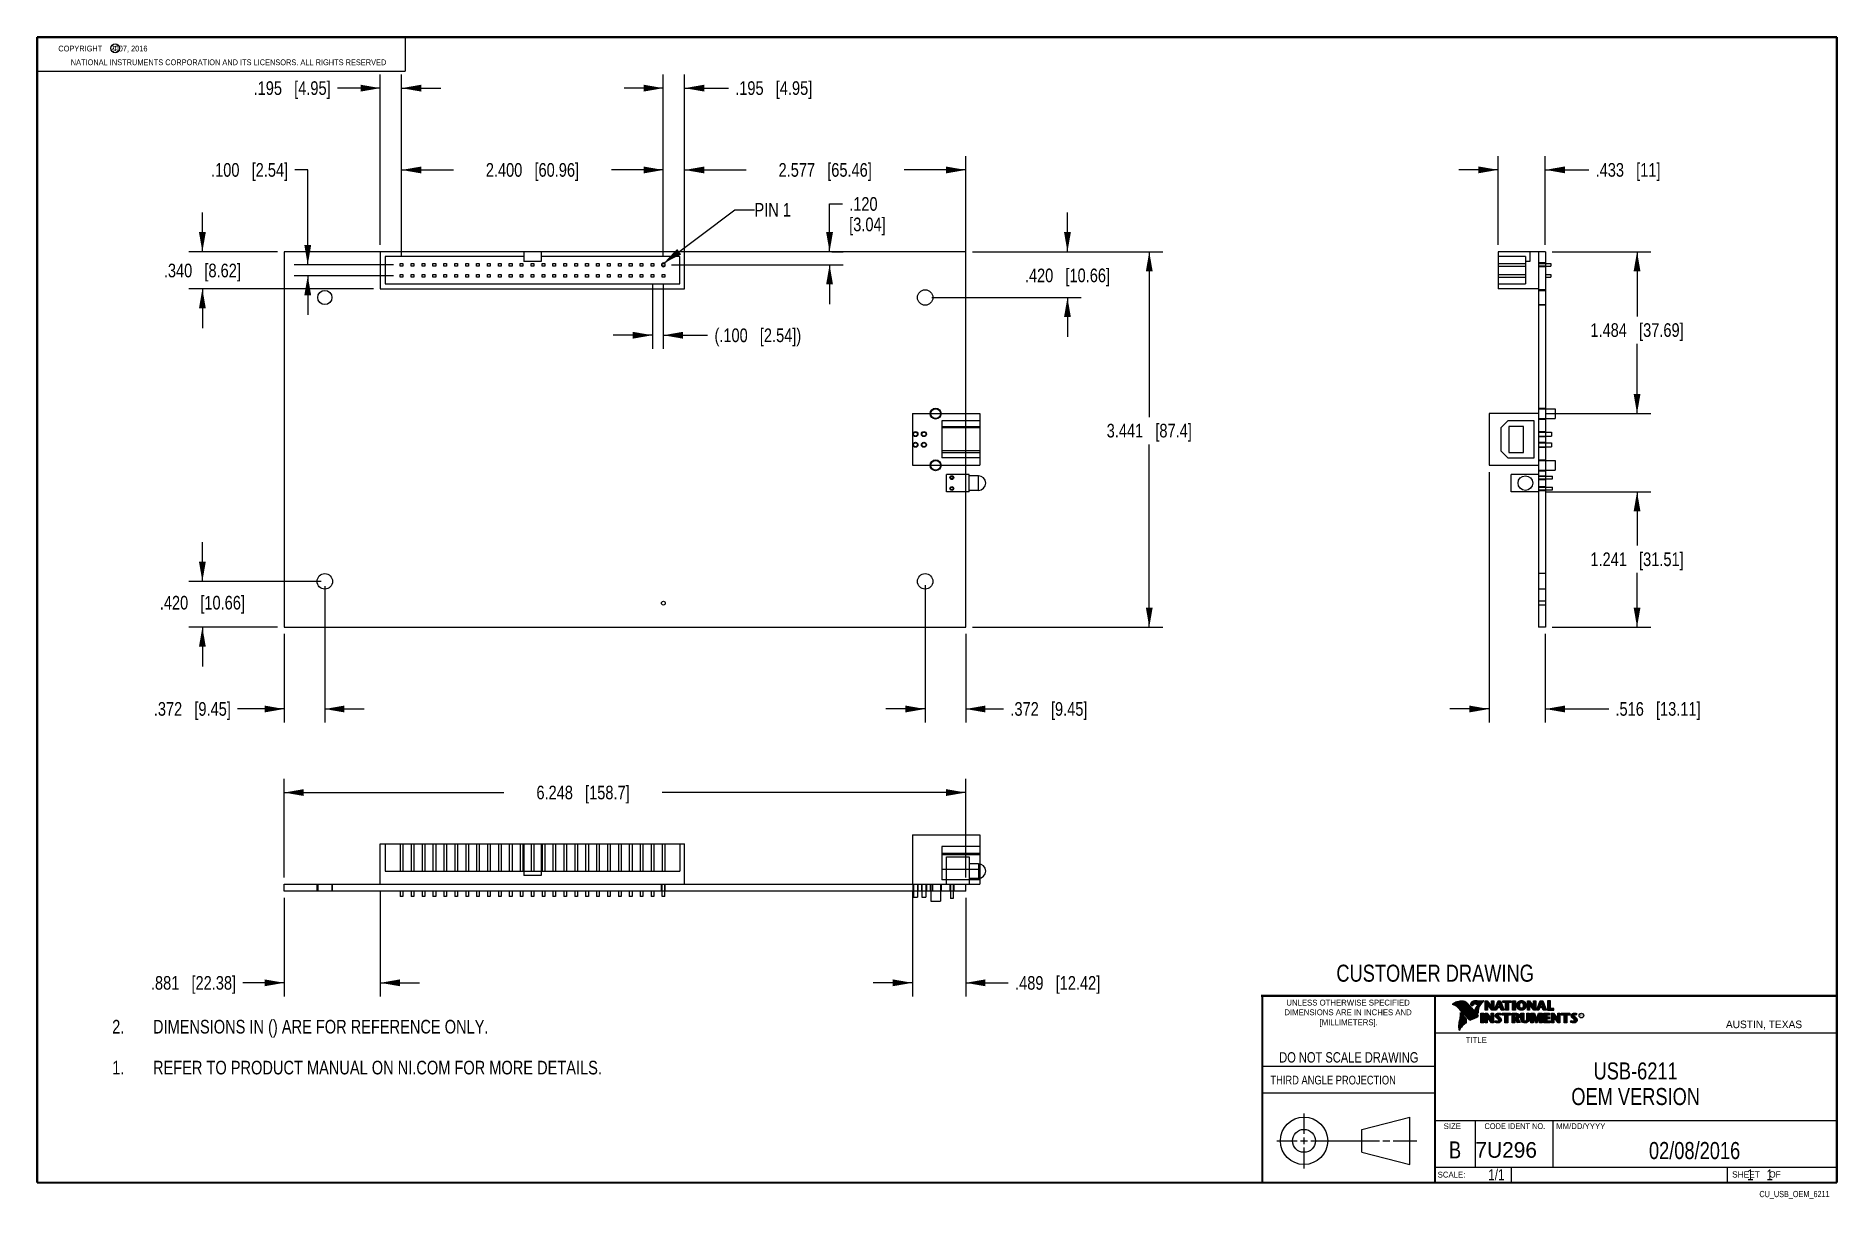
# Model space of a CAD drawing. Header units: inches. Extents: x 0.2 to 16.8, y 0.1 to 10.8.
import ezdxf

# ---------------------------------------------------------------- set-up
doc = ezdxf.new("R2010")
doc.units = ezdxf.units.IN
doc.header["$LTSCALE"] = 0.935
doc.header["$MEASUREMENT"] = 0
doc.layers.get('0').update_dxf_attribs({"linetype": 'CONTINUOUS'})
for name, color, linetype in [('DETAIL', 7, 'CONTINUOUS'), ('DIMENSIONS', 7, 'CONTINUOUS'), ('NOTE', 7, 'CONTINUOUS')]:
    doc.layers.add(name, color=color, linetype=linetype)
doc.styles.get("Standard").update_dxf_attribs({"font": 'txt', "width": 0.8})
doc.styles.add('TEXTSTYLE_2', font='txt')
doc.styles.add('TEXTSTYLE_3', font='txt', dxfattribs={"width": 0.95})
doc.dimstyles.new('DIMSTYLE_1', dxfattribs={"dimtxt": 0.125, "dimasz": 0.18, "dimexe": 0.125, "dimexo": 0.0625, "dimgap": 0.0625, "dimtad": 0, "dimtih": 1, "dimtoh": 1, "dimdec": 3, "dimzin": 4, "dimdsep": 46, "dimtxsty": 'STANDARD', "dimblk": '_FILLED', "dimblk1": '_FILLED', "dimblk2": '_FILLED', "dimcen": 0.09, "dimadec": 0, "dimazin": 0, "dimtp": 0.01, "dimtm": 0.01, "dimtfac": 1, "dimtdec": 3, "dimtofl": 0, "dimtmove": 0, "dimatfit": 3, "dimldrblk": '_FILLED', "dimfxl": 1, "dimtolj": 1, "dimtzin": 4, "dimarcsym": 0})
doc.dimstyles.get("Standard").update_dxf_attribs({"dimtxt": 0.125, "dimasz": 0.18, "dimexe": 0.125, "dimexo": 0.0625, "dimgap": 0.09, "dimtad": 0, "dimtih": 1, "dimtoh": 1, "dimdec": 3, "dimzin": 4, "dimdsep": 46, "dimtxsty": 'STANDARD', "dimblk": '_FILLED', "dimblk1": '_FILLED', "dimblk2": '_FILLED', "dimcen": 0.09, "dimadec": 0, "dimazin": 0, "dimtol": 1, "dimtp": 0.01, "dimtm": 0.01, "dimtfac": 1, "dimtdec": 3, "dimtofl": 0, "dimtmove": 0, "dimatfit": 3, "dimldrblk": '_FILLED', "dimfxl": 1, "dimtolj": 1, "dimtzin": 4, "dimarcsym": 0})

msp = doc.modelspace()

# ---------------------------------------------------------------- texts
at = {"color": 2, "linetype": 'CONTINUOUS', "attachment_point": 1, "line_spacing_factor": 0.9}
for s, insert, char_height, width in [('c', (0.946, 10.6893), 0.053, 0.0424), ('NATIONAL INSTRUMENTS CORPORATION AND ITS LICENSORS. ALL RIGHTS RESERVED', (0.5583, 10.5546), 0.053, 3.0104), ('THIRD ANGLE PROJECTION', (11.5564, 1.2384), 0.08, 1.408)]:
    msp.add_mtext(s, dxfattribs=dict(at, insert=insert, char_height=char_height, width=width))
at = {"color": 7, "linetype": 'CONTINUOUS', "attachment_point": 2, "line_spacing_factor": 0.9}
for s, insert, char_height, width in [('CUSTOMER DRAWING', (13.0668, 2.2564), 0.15625, 2), ('DO NOT SCALE DRAWING', (12.2754, 1.4542), 0.095, 1.52), ('B', (13.2497, 0.6361), 0.1562, 0.125)]:
    msp.add_mtext(s, dxfattribs=dict(at, insert=insert, char_height=char_height, width=width))
at = {"color": 2, "linetype": 'CONTINUOUS', "line_spacing_factor": 0.9}
for s, insert, char_height, width, attachment_point, style in [('DIMENSIONS ARE IN INCHES AND', (12.2688, 1.8465), 0.053254, 1.491112, 2, 'TEXTSTYLE_2'), ('UNLESS OTHERWISE SPECIFIED', (12.2688, 1.9352), 0.053254, 1.384604, 2, 'TEXTSTYLE_2'), ('[MILLIMETERS].', (12.2746, 1.7548), 0.053254, 0.745556, 2, 'TEXTSTYLE_2'), ('R', (14.3971, 1.8), 0.0217, 0.021738, 1, 'TEXTSTYLE_2'), ('AUSTIN, TEXAS', (15.7327, 1.7441), 0.069617, 0.905021, 1, 'TEXTSTYLE_2'), ('TITLE', (13.3474, 1.593), 0.05325, 0.26627, 1, 'TEXTSTYLE_2'), ('SIZE', (13.1451, 0.8027), 0.05325, 0.213016, 1, 'TEXTSTYLE_2'), ('CODE IDENT NO.', (13.7978, 0.8027), 0.053254, 0.708278, 2, 'TEXTSTYLE_3'), ('MM/DD/YYYY', (14.1765, 0.8027), 0.05325, 0.53254, 1, 'TEXTSTYLE_2'), ('SCALE:', (13.0904, 0.3585), 0.05325, 0.319524, 1, 'TEXTSTYLE_2'), ('SHEET    OF', (15.7892, 0.3625), 0.057262, 0.629882, 1, 'TEXTSTYLE_2')]:
    msp.add_mtext(s, dxfattribs=dict(at, insert=insert, char_height=char_height, width=width, attachment_point=attachment_point, style=style))
at = {"color": 7, "linetype": 'CONTINUOUS', "insert": (13.4363, 0.6298), "char_height": 0.14316, "width": 0.715775, "attachment_point": 1, "line_spacing_factor": 0.9, "style": 'TEXTSTYLE_2'}
msp.add_mtext('7U296', dxfattribs=at)
at = {"layer": 'DETAIL', "color": 2, "linetype": 'CONTINUOUS', "line_spacing_factor": 0.9}
for s, insert, char_height, width, attachment_point in [('PIN 1', (6.8265, 9.2383), 0.125, 0.5, 1), ('CU_USB_OEM_6211', (16.6837, 0.1826), 0.057262, 0.687144, 3)]:
    msp.add_mtext(s, dxfattribs=dict(at, insert=insert, char_height=char_height, width=width, attachment_point=attachment_point))
at = {"layer": 'DETAIL', "color": 7, "linetype": 'CONTINUOUS', "char_height": 0.1, "line_spacing_factor": 0.9}
for s, insert, width, attachment_point in [('1/1', (13.7025, 0.3805), 0.24, 3), ('    1    1', (15.8075, 0.3805), 0.8, 1)]:
    msp.add_mtext(s, dxfattribs=dict(at, insert=insert, width=width, attachment_point=attachment_point))
at = {"layer": 'NOTE', "color": 2, "linetype": 'CONTINUOUS', "insert": (0.3125, 10.6805), "char_height": 0.053, "width": 1.272, "attachment_point": 1, "line_spacing_factor": 0.9}
msp.add_mtext('       COPYRIGHT    2007, 2016', dxfattribs=at)
at = {"layer": 'NOTE', "color": 7, "linetype": 'CONTINUOUS', "char_height": 0.15625, "attachment_point": 2, "line_spacing_factor": 0.9}
for s, insert, width in [('USB-6211\\POEM VERSION', (14.9051, 1.3603), 1.375), ('02/08/2016', (15.4455, 0.6307), 1.25)]:
    msp.add_mtext(s, dxfattribs=dict(at, insert=insert, width=width))

# ---------------------------------------------------------------- blocks, each defined once
blk = doc.blocks.new('CUSTOM_NOTE_BL0', base_point=(3.675, 1.312))
at = {"color": 2, "linetype": 'CONTINUOUS', "width": 0.8}
for s, p in [('1.', (0.938, 1.25)), ('REFER TO PRODUCT MANUAL ON NI.COM FOR MORE DETAILS.', (1.312, 1.25))]:
    blk.add_text(s, height=0.125, dxfattribs=at).set_placement(p)
blk = doc.blocks.new('_FILLED')
at = {"color": 0, "linetype": 'BYBLOCK'}
blk.add_solid([(0, 0), (-1, 0.174), (-1, -0.174)], dxfattribs=at)
blk = doc.blocks.new('*D0')
at = {"layer": 'DIMENSIONS', "color": 2, "linetype": 'CONTINUOUS'}
for p, q in [((14.141, 8.792), (15.043, 8.792)), ((14.918, 8.792), (14.918, 8.198)), ((14.918, 7.308), (14.918, 7.948)), ((14.077, 7.308), (15.043, 7.308))]:
    blk.add_line(p, q, dxfattribs=at)
at = {"layer": 'DIMENSIONS', "color": 2, "linetype": 'CONTINUOUS', "xscale": 0.18, "yscale": 0.18, "zscale": 0.18}
for p, rotation in [((14.918, 8.792), 90), ((14.918, 7.308), 270)]:
    blk.add_blockref('_FILLED', p, dxfattribs=dict(at, rotation=rotation))
at = {"layer": 'DIMENSIONS', "color": 2, "linetype": 'CONTINUOUS', "insert": (14.918, 8.136), "char_height": 0.125, "width": 1.325, "attachment_point": 2, "line_spacing_factor": 0.9}
blk.add_mtext('1.484{\\Ftxt.shx;\\W1.000000;\\H0.125000; }[37.69]', dxfattribs=at)
blk = doc.blocks.new('*D1')
at = {"layer": 'DIMENSIONS', "color": 2, "linetype": 'CONTINUOUS'}
for p, q in [((14.077, 6.591), (15.043, 6.591)), ((14.918, 6.591), (14.918, 6.098)), ((14.918, 5.35), (14.918, 5.848)), ((14.14, 5.35), (15.043, 5.35))]:
    blk.add_line(p, q, dxfattribs=at)
at = {"layer": 'DIMENSIONS', "color": 2, "linetype": 'CONTINUOUS', "xscale": 0.18, "yscale": 0.18, "zscale": 0.18}
for p, rotation in [((14.918, 6.591), 90), ((14.918, 5.35), 270)]:
    blk.add_blockref('_FILLED', p, dxfattribs=dict(at, rotation=rotation))
at = {"layer": 'DIMENSIONS', "color": 2, "linetype": 'CONTINUOUS', "insert": (14.918, 6.035), "char_height": 0.125, "width": 1.325, "attachment_point": 2, "line_spacing_factor": 0.9}
blk.add_mtext('1.241{\\Ftxt.shx;\\W1.000000;\\H0.125000; }[31.51]', dxfattribs=at)
blk = doc.blocks.new('*D2')
at = {"layer": 'DIMENSIONS', "color": 2, "linetype": 'CONTINUOUS'}
for p, q in [((13.644, 8.854), (13.644, 9.667)), ((14.077, 8.854), (14.077, 9.667)), ((13.644, 9.542), (13.284, 9.542)), ((14.077, 9.542), (14.475, 9.542))]:
    blk.add_line(p, q, dxfattribs=at)
at = {"layer": 'DIMENSIONS', "color": 2, "linetype": 'CONTINUOUS', "xscale": 0.18, "yscale": 0.18, "zscale": 0.18}
blk.add_blockref('_FILLED', (13.644, 9.542), dxfattribs=at)
at = {"layer": 'DIMENSIONS', "color": 2, "linetype": 'CONTINUOUS', "xscale": 0.18, "yscale": 0.18, "zscale": 0.18, "rotation": 180}
blk.add_blockref('_FILLED', (14.077, 9.542), dxfattribs=at)
at = {"layer": 'DIMENSIONS', "color": 2, "linetype": 'CONTINUOUS', "insert": (14.538, 9.604), "char_height": 0.125, "width": 0.925, "attachment_point": 1, "line_spacing_factor": 0.9}
blk.add_mtext('.433{\\Ftxt.shx;\\W1.000000;\\H0.125000; }[11]', dxfattribs=at)
blk = doc.blocks.new('*D3')
at = {"layer": 'DIMENSIONS', "color": 2, "linetype": 'CONTINUOUS'}
for p, q in [((13.561, 6.771), (13.561, 4.475)), ((14.077, 5.288), (14.077, 4.475)), ((13.561, 4.6), (13.201, 4.6)), ((14.077, 4.6), (14.658, 4.6))]:
    blk.add_line(p, q, dxfattribs=at)
at = {"layer": 'DIMENSIONS', "color": 2, "linetype": 'CONTINUOUS', "xscale": 0.18, "yscale": 0.18, "zscale": 0.18}
blk.add_blockref('_FILLED', (13.561, 4.6), dxfattribs=at)
at = {"layer": 'DIMENSIONS', "color": 2, "linetype": 'CONTINUOUS', "xscale": 0.18, "yscale": 0.18, "zscale": 0.18, "rotation": 180}
blk.add_blockref('_FILLED', (14.077, 4.6), dxfattribs=at)
at = {"layer": 'DIMENSIONS', "color": 2, "linetype": 'CONTINUOUS', "insert": (14.72, 4.663), "char_height": 0.125, "width": 1.225, "attachment_point": 1, "line_spacing_factor": 0.9}
blk.add_mtext('.516{\\Ftxt.shx;\\W1.000000;\\H0.125000; }[13.11]', dxfattribs=at)
blk = doc.blocks.new('*D4')
at = {"layer": 'DIMENSIONS', "color": 2, "linetype": 'CONTINUOUS'}
for p, q in [((2.515, 2.868), (2.515, 1.965)), ((3.396, 2.931), (3.396, 1.965)), ((2.515, 2.09), (2.136, 2.09)), ((3.396, 2.09), (3.756, 2.09))]:
    blk.add_line(p, q, dxfattribs=at)
at = {"layer": 'DIMENSIONS', "color": 2, "linetype": 'CONTINUOUS', "xscale": 0.18, "yscale": 0.18, "zscale": 0.18}
blk.add_blockref('_FILLED', (2.515, 2.09), dxfattribs=at)
at = {"layer": 'DIMENSIONS', "color": 2, "linetype": 'CONTINUOUS', "xscale": 0.18, "yscale": 0.18, "zscale": 0.18, "rotation": 180}
blk.add_blockref('_FILLED', (3.396, 2.09), dxfattribs=at)
at = {"layer": 'DIMENSIONS', "color": 2, "linetype": 'CONTINUOUS', "insert": (2.074, 2.152), "char_height": 0.125, "width": 1.225, "attachment_point": 3, "line_spacing_factor": 0.9}
blk.add_mtext('.881{\\Ftxt.shx;\\W1.000000;\\H0.125000; }[22.38]', dxfattribs=at)
blk = doc.blocks.new('*D5')
at = {"layer": 'DIMENSIONS', "color": 2, "linetype": 'CONTINUOUS'}
for p, q in [((8.274, 2.931), (8.274, 1.965)), ((8.763, 2.868), (8.763, 1.965)), ((8.274, 2.09), (7.914, 2.09)), ((8.763, 2.09), (9.153, 2.09))]:
    blk.add_line(p, q, dxfattribs=at)
at = {"layer": 'DIMENSIONS', "color": 2, "linetype": 'CONTINUOUS', "xscale": 0.18, "yscale": 0.18, "zscale": 0.18}
blk.add_blockref('_FILLED', (8.274, 2.09), dxfattribs=at)
at = {"layer": 'DIMENSIONS', "color": 2, "linetype": 'CONTINUOUS', "xscale": 0.18, "yscale": 0.18, "zscale": 0.18, "rotation": 180}
blk.add_blockref('_FILLED', (8.763, 2.09), dxfattribs=at)
at = {"layer": 'DIMENSIONS', "color": 2, "linetype": 'CONTINUOUS', "insert": (9.216, 2.152), "char_height": 0.125, "width": 1.225, "attachment_point": 1, "line_spacing_factor": 0.9}
blk.add_mtext('.489{\\Ftxt.shx;\\W1.000000;\\H0.125000; }[12.42]', dxfattribs=at)
blk = doc.blocks.new('*D6')
at = {"layer": 'DIMENSIONS', "color": 2, "linetype": 'CONTINUOUS'}
for p, q in [((2.887, 5.727), (2.887, 4.475)), ((2.515, 5.288), (2.515, 4.475)), ((2.515, 4.6), (2.088, 4.6)), ((2.887, 4.6), (3.247, 4.6))]:
    blk.add_line(p, q, dxfattribs=at)
at = {"layer": 'DIMENSIONS', "color": 2, "linetype": 'CONTINUOUS', "xscale": 0.18, "yscale": 0.18, "zscale": 0.18}
blk.add_blockref('_FILLED', (2.515, 4.6), dxfattribs=at)
at = {"layer": 'DIMENSIONS', "color": 2, "linetype": 'CONTINUOUS', "xscale": 0.18, "yscale": 0.18, "zscale": 0.18, "rotation": 180}
blk.add_blockref('_FILLED', (2.887, 4.6), dxfattribs=at)
at = {"layer": 'DIMENSIONS', "color": 2, "linetype": 'CONTINUOUS', "insert": (2.026, 4.663), "char_height": 0.125, "width": 1.125, "attachment_point": 3, "line_spacing_factor": 0.9}
blk.add_mtext('.372{\\Ftxt.shx;\\W1.000000;\\H0.125000; }[9.45]', dxfattribs=at)
blk = doc.blocks.new('*D7')
at = {"layer": 'DIMENSIONS', "color": 2, "linetype": 'CONTINUOUS'}
for p, q in [((8.391, 5.735), (8.391, 4.475)), ((8.763, 5.288), (8.763, 4.475)), ((8.391, 4.6), (8.031, 4.6)), ((8.763, 4.6), (9.111, 4.6))]:
    blk.add_line(p, q, dxfattribs=at)
at = {"layer": 'DIMENSIONS', "color": 2, "linetype": 'CONTINUOUS', "xscale": 0.18, "yscale": 0.18, "zscale": 0.18}
blk.add_blockref('_FILLED', (8.391, 4.6), dxfattribs=at)
at = {"layer": 'DIMENSIONS', "color": 2, "linetype": 'CONTINUOUS', "xscale": 0.18, "yscale": 0.18, "zscale": 0.18, "rotation": 180}
blk.add_blockref('_FILLED', (8.763, 4.6), dxfattribs=at)
at = {"layer": 'DIMENSIONS', "color": 2, "linetype": 'CONTINUOUS', "insert": (9.173, 4.663), "char_height": 0.125, "width": 1.125, "attachment_point": 1, "line_spacing_factor": 0.9}
blk.add_mtext('.372{\\Ftxt.shx;\\W1.000000;\\H0.125000; }[9.45]', dxfattribs=at)
blk = doc.blocks.new('*D8')
at = {"layer": 'DIMENSIONS', "color": 2, "linetype": 'CONTINUOUS'}
for p, q in [((1.765, 5.77), (1.765, 6.13)), ((2.854, 5.77), (1.64, 5.77)), ((2.453, 5.35), (1.64, 5.35)), ((1.765, 5.35), (1.765, 4.99))]:
    blk.add_line(p, q, dxfattribs=at)
at = {"layer": 'DIMENSIONS', "color": 2, "linetype": 'CONTINUOUS', "xscale": 0.18, "yscale": 0.18, "zscale": 0.18}
for p, rotation in [((1.765, 5.77), 270), ((1.765, 5.35), 90)]:
    blk.add_blockref('_FILLED', p, dxfattribs=dict(at, rotation=rotation))
at = {"layer": 'DIMENSIONS', "color": 2, "linetype": 'CONTINUOUS', "insert": (1.765, 5.637), "char_height": 0.125, "width": 1.225, "attachment_point": 2, "line_spacing_factor": 0.9}
blk.add_mtext('.420{\\Ftxt.shx;\\W1.000000;\\H0.125000; }[10.66]', dxfattribs=at)
blk = doc.blocks.new('*D9')
at = {"layer": 'DIMENSIONS', "color": 2, "linetype": 'CONTINUOUS'}
for p, q in [((9.696, 8.791), (9.696, 9.151)), ((8.826, 8.791), (9.821, 8.791)), ((8.454, 8.372), (9.821, 8.372)), ((9.696, 8.372), (9.696, 8.012))]:
    blk.add_line(p, q, dxfattribs=at)
at = {"layer": 'DIMENSIONS', "color": 2, "linetype": 'CONTINUOUS', "xscale": 0.18, "yscale": 0.18, "zscale": 0.18}
for p, rotation in [((9.696, 8.791), 270), ((9.696, 8.372), 90)]:
    blk.add_blockref('_FILLED', p, dxfattribs=dict(at, rotation=rotation))
at = {"layer": 'DIMENSIONS', "color": 2, "linetype": 'CONTINUOUS', "insert": (9.696, 8.637), "char_height": 0.125, "width": 1.225, "attachment_point": 2, "line_spacing_factor": 0.9}
blk.add_mtext('.420{\\Ftxt.shx;\\W1.000000;\\H0.125000; }[10.66]', dxfattribs=at)
blk = doc.blocks.new('*D10')
at = {"layer": 'DIMENSIONS', "color": 2, "linetype": 'CONTINUOUS'}
for p, q in [((1.765, 8.791), (1.765, 9.151)), ((2.453, 8.791), (1.64, 8.791)), ((3.334, 8.452), (1.64, 8.452)), ((1.765, 8.452), (1.765, 8.092))]:
    blk.add_line(p, q, dxfattribs=at)
at = {"layer": 'DIMENSIONS', "color": 2, "linetype": 'CONTINUOUS', "xscale": 0.18, "yscale": 0.18, "zscale": 0.18}
for p, rotation in [((1.765, 8.791), 270), ((1.765, 8.452), 90)]:
    blk.add_blockref('_FILLED', p, dxfattribs=dict(at, rotation=rotation))
at = {"layer": 'DIMENSIONS', "color": 2, "linetype": 'CONTINUOUS', "insert": (1.765, 8.682), "char_height": 0.125, "width": 1.125, "attachment_point": 2, "line_spacing_factor": 0.9}
blk.add_mtext('.340{\\Ftxt.shx;\\W1.000000;\\H0.125000; }[8.62]', dxfattribs=at)
blk = doc.blocks.new('*D11')
at = {"layer": 'DIMENSIONS', "color": 2, "linetype": 'CONTINUOUS'}
for p, q in [((2.515, 3.056), (2.515, 3.959)), ((2.515, 3.834), (4.53, 3.834)), ((8.763, 3.834), (5.98, 3.834)), ((8.763, 3.056), (8.763, 3.959))]:
    blk.add_line(p, q, dxfattribs=at)
at = {"layer": 'DIMENSIONS', "color": 2, "linetype": 'CONTINUOUS', "xscale": 0.18, "yscale": 0.18, "zscale": 0.18, "rotation": 180}
blk.add_blockref('_FILLED', (2.515, 3.834), dxfattribs=at)
at = {"layer": 'DIMENSIONS', "color": 2, "linetype": 'CONTINUOUS', "xscale": 0.18, "yscale": 0.18, "zscale": 0.18}
blk.add_blockref('_FILLED', (8.763, 3.834), dxfattribs=at)
at = {"layer": 'DIMENSIONS', "color": 2, "linetype": 'CONTINUOUS', "insert": (5.255, 3.897), "char_height": 0.125, "width": 1.325, "attachment_point": 2, "line_spacing_factor": 0.9}
blk.add_mtext('6.248{\\Ftxt.shx;\\W1.000000;\\H0.125000; }[158.7]', dxfattribs=at)
blk = doc.blocks.new('*D12')
at = {"layer": 'DIMENSIONS', "color": 2, "linetype": 'CONTINUOUS'}
for p, q in [((8.826, 8.791), (10.571, 8.791)), ((10.446, 8.791), (10.446, 7.276)), ((10.446, 5.35), (10.446, 7.026)), ((8.826, 5.35), (10.571, 5.35))]:
    blk.add_line(p, q, dxfattribs=at)
at = {"layer": 'DIMENSIONS', "color": 2, "linetype": 'CONTINUOUS', "xscale": 0.18, "yscale": 0.18, "zscale": 0.18}
for p, rotation in [((10.446, 8.791), 90), ((10.446, 5.35), 270)]:
    blk.add_blockref('_FILLED', p, dxfattribs=dict(at, rotation=rotation))
at = {"layer": 'DIMENSIONS', "color": 2, "linetype": 'CONTINUOUS', "insert": (10.446, 7.214), "char_height": 0.125, "width": 1.225, "attachment_point": 2, "line_spacing_factor": 0.9}
blk.add_mtext('3.441{\\Ftxt.shx;\\W1.000000;\\H0.125000; }[87.4]', dxfattribs=at)
blk = doc.blocks.new('*D13')
at = {"layer": 'DIMENSIONS', "color": 2, "linetype": 'CONTINUOUS'}
for p, q in [((5.891, 8.497), (5.891, 7.901)), ((5.991, 8.497), (5.991, 7.901)), ((5.891, 8.026), (5.531, 8.026)), ((5.991, 8.026), (6.397, 8.026))]:
    blk.add_line(p, q, dxfattribs=at)
at = {"layer": 'DIMENSIONS', "color": 2, "linetype": 'CONTINUOUS', "xscale": 0.18, "yscale": 0.18, "zscale": 0.18}
blk.add_blockref('_FILLED', (5.891, 8.026), dxfattribs=at)
at = {"layer": 'DIMENSIONS', "color": 2, "linetype": 'CONTINUOUS', "xscale": 0.18, "yscale": 0.18, "zscale": 0.18, "rotation": 180}
blk.add_blockref('_FILLED', (5.991, 8.026), dxfattribs=at)
at = {"layer": 'DIMENSIONS', "color": 2, "linetype": 'CONTINUOUS', "insert": (6.46, 8.088), "char_height": 0.125, "width": 1.325, "attachment_point": 1, "line_spacing_factor": 0.9}
blk.add_mtext('(.100{\\Ftxt.shx;\\W1.000000;\\H0.125000; }[2.54])', dxfattribs=at)
blk = doc.blocks.new('*D14')
at = {"layer": 'DIMENSIONS', "color": 2, "linetype": 'CONTINUOUS'}
for p, q in [((6.186, 8.684), (6.186, 9.666)), ((8.763, 8.112), (8.763, 9.666)), ((6.186, 9.541), (6.75, 9.541)), ((8.763, 9.541), (8.2, 9.541))]:
    blk.add_line(p, q, dxfattribs=at)
at = {"layer": 'DIMENSIONS', "color": 2, "linetype": 'CONTINUOUS', "xscale": 0.18, "yscale": 0.18, "zscale": 0.18, "rotation": 180}
blk.add_blockref('_FILLED', (6.186, 9.541), dxfattribs=at)
at = {"layer": 'DIMENSIONS', "color": 2, "linetype": 'CONTINUOUS', "xscale": 0.18, "yscale": 0.18, "zscale": 0.18}
blk.add_blockref('_FILLED', (8.763, 9.541), dxfattribs=at)
at = {"layer": 'DIMENSIONS', "color": 2, "linetype": 'CONTINUOUS', "insert": (7.475, 9.604), "char_height": 0.125, "width": 1.325, "attachment_point": 2, "line_spacing_factor": 0.9}
blk.add_mtext('2.577{\\Ftxt.shx;\\W1.000000;\\H0.125000; }[65.46]', dxfattribs=at)
blk = doc.blocks.new('*D15')
at = {"layer": 'DIMENSIONS', "color": 2, "linetype": 'CONTINUOUS'}
for p, q in [((5.991, 8.747), (5.991, 10.416)), ((6.186, 8.684), (6.186, 10.416)), ((5.991, 10.291), (5.631, 10.291)), ((6.186, 10.291), (6.587, 10.291))]:
    blk.add_line(p, q, dxfattribs=at)
at = {"layer": 'DIMENSIONS', "color": 2, "linetype": 'CONTINUOUS', "xscale": 0.18, "yscale": 0.18, "zscale": 0.18}
blk.add_blockref('_FILLED', (5.991, 10.291), dxfattribs=at)
at = {"layer": 'DIMENSIONS', "color": 2, "linetype": 'CONTINUOUS', "xscale": 0.18, "yscale": 0.18, "zscale": 0.18, "rotation": 180}
blk.add_blockref('_FILLED', (6.186, 10.291), dxfattribs=at)
at = {"layer": 'DIMENSIONS', "color": 2, "linetype": 'CONTINUOUS', "insert": (6.65, 10.354), "char_height": 0.125, "width": 1.125, "attachment_point": 1, "line_spacing_factor": 0.9}
blk.add_mtext('.195{\\Ftxt.shx;\\W1.000000;\\H0.125000; }[4.95]', dxfattribs=at)
blk = doc.blocks.new('*D16')
at = {"layer": 'DIMENSIONS', "color": 2, "linetype": 'CONTINUOUS'}
for p, q in [((3.591, 8.747), (3.591, 9.666)), ((5.991, 8.747), (5.991, 9.666)), ((3.591, 9.541), (4.066, 9.541)), ((5.991, 9.541), (5.516, 9.541))]:
    blk.add_line(p, q, dxfattribs=at)
at = {"layer": 'DIMENSIONS', "color": 2, "linetype": 'CONTINUOUS', "xscale": 0.18, "yscale": 0.18, "zscale": 0.18, "rotation": 180}
blk.add_blockref('_FILLED', (3.591, 9.541), dxfattribs=at)
at = {"layer": 'DIMENSIONS', "color": 2, "linetype": 'CONTINUOUS', "xscale": 0.18, "yscale": 0.18, "zscale": 0.18}
blk.add_blockref('_FILLED', (5.991, 9.541), dxfattribs=at)
at = {"layer": 'DIMENSIONS', "color": 2, "linetype": 'CONTINUOUS', "insert": (4.791, 9.604), "char_height": 0.125, "width": 1.325, "attachment_point": 2, "line_spacing_factor": 0.9}
blk.add_mtext('2.400{\\Ftxt.shx;\\W1.000000;\\H0.125000; }[60.96]', dxfattribs=at)
blk = doc.blocks.new('*D17')
at = {"layer": 'DIMENSIONS', "color": 2, "linetype": 'CONTINUOUS'}
for p, q in [((3.396, 8.854), (3.396, 10.416)), ((3.591, 8.747), (3.591, 10.416)), ((3.396, 10.291), (3.004, 10.291)), ((3.591, 10.291), (3.951, 10.291))]:
    blk.add_line(p, q, dxfattribs=at)
at = {"layer": 'DIMENSIONS', "color": 2, "linetype": 'CONTINUOUS', "xscale": 0.18, "yscale": 0.18, "zscale": 0.18}
blk.add_blockref('_FILLED', (3.396, 10.291), dxfattribs=at)
at = {"layer": 'DIMENSIONS', "color": 2, "linetype": 'CONTINUOUS', "xscale": 0.18, "yscale": 0.18, "zscale": 0.18, "rotation": 180}
blk.add_blockref('_FILLED', (3.591, 10.291), dxfattribs=at)
at = {"layer": 'DIMENSIONS', "color": 2, "linetype": 'CONTINUOUS', "insert": (2.941, 10.354), "char_height": 0.125, "width": 1.125, "attachment_point": 3, "line_spacing_factor": 0.9}
blk.add_mtext('.195{\\Ftxt.shx;\\W1.000000;\\H0.125000; }[4.95]', dxfattribs=at)
blk = doc.blocks.new('*D18')
at = {"layer": 'DIMENSIONS', "color": 2, "linetype": 'CONTINUOUS'}
for p, q in [((2.731, 9.541), (2.613, 9.541)), ((2.731, 8.672), (2.731, 9.541)), ((3.516, 8.672), (2.606, 8.672)), ((3.516, 8.572), (2.606, 8.572)), ((2.731, 8.572), (2.731, 8.212))]:
    blk.add_line(p, q, dxfattribs=at)
at = {"layer": 'DIMENSIONS', "color": 2, "linetype": 'CONTINUOUS', "xscale": 0.18, "yscale": 0.18, "zscale": 0.18}
for p, rotation in [((2.731, 8.672), 270), ((2.731, 8.572), 90)]:
    blk.add_blockref('_FILLED', p, dxfattribs=dict(at, rotation=rotation))
at = {"layer": 'DIMENSIONS', "color": 2, "linetype": 'CONTINUOUS', "insert": (2.551, 9.604), "char_height": 0.125, "width": 1.125, "attachment_point": 3, "line_spacing_factor": 0.9}
blk.add_mtext('.100{\\Ftxt.shx;\\W1.000000;\\H0.125000; }[2.54]', dxfattribs=at)
blk = doc.blocks.new('*D19')
at = {"layer": 'DIMENSIONS', "color": 2, "linetype": 'CONTINUOUS'}
for p, q in [((7.515, 8.791), (7.515, 9.23)), ((7.515, 9.23), (7.633, 9.23)), ((7.537, 8.791), (7.64, 8.791)), ((6.066, 8.672), (7.64, 8.672)), ((7.515, 8.672), (7.515, 8.312))]:
    blk.add_line(p, q, dxfattribs=at)
at = {"layer": 'DIMENSIONS', "color": 2, "linetype": 'CONTINUOUS', "xscale": 0.18, "yscale": 0.18, "zscale": 0.18}
for p, rotation in [((7.515, 8.791), 270), ((7.515, 8.672), 90)]:
    blk.add_blockref('_FILLED', p, dxfattribs=dict(at, rotation=rotation))
at = {"layer": 'DIMENSIONS', "color": 2, "linetype": 'CONTINUOUS', "insert": (7.695, 9.292), "char_height": 0.125, "width": 0.6, "attachment_point": 1, "line_spacing_factor": 0.9}
blk.add_mtext('.120\\P[3.04]', dxfattribs=at)
blk = doc.blocks.new('DIMS_REF_BL1', base_point=(3.125, 1.687))
at = {"layer": 'DETAIL', "color": 2, "linetype": 'CONTINUOUS', "width": 0.8}
for s, p in [('2.', (0.938, 1.625)), ('DIMENSIONS IN () ARE FOR REFERENCE ONLY.', (1.312, 1.625))]:
    blk.add_text(s, height=0.125, dxfattribs=at).set_placement(p)

# ---------------------------------------------------------------- dimensions: what is measured, and where the dimension line sits
at = {"layer": 'DIMENSIONS', "color": 2, "linetype": 'CONTINUOUS'}
for base, p1, p2, picture, middle in [((3.5914, 10.2913), (3.3964, 8.7918), (3.5914, 8.6843), '*D17', (2.379, 10.2913)), ((8.7634, 9.5413), (6.1864, 8.6218), (8.7634, 8.0495), '*D14', (7.4749, 9.5413)), ((2.8874, 4.6003), (2.5154, 5.3503), (2.8874, 5.7893), '*D6', (1.4633, 4.6003)), ((8.7634, 2.0897), (8.2744, 2.9937), (8.7634, 2.9307), '*D5', (9.828, 2.0897))]:
    dim = msp.add_linear_dim(base=base, p1=p1, p2=p2, dimstyle='DIMSTYLE_1', dxfattribs=at)
    dim.commit()
    dim.dimension.update_dxf_attribs({"geometry": picture, "text_midpoint": middle, "dimtype": 160})
for base, p1, p2, angle, picture, middle in [((5.9914, 10.2913), (6.1864, 8.6218), (5.9914, 8.6843), 180, '*D15', (7.2123, 10.2913)), ((2.7309, 8.6718), (3.5789, 8.5718), (3.5789, 8.6718), 90, '*D18', (1.9884, 9.5413)), ((3.5914, 9.5413), (5.9914, 8.6843), (3.5914, 8.6843), 180, '*D16', (4.7914, 9.5413)), ((13.6442, 9.5418), (14.0772, 8.7913), (13.6442, 8.7918), 180, '*D2', (15.0001, 9.5418)), ((7.5153221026, 8.671775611), (7.7028221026, 8.791275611), (6.0039170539, 8.671775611), 270, '*D19', (7.9953221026, 9.1362054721)), ((1.7654170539, 8.451775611), (2.5154170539, 8.791275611), (3.3964170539, 8.451775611), 270, '*D10', (1.7654170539, 8.6195424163)), ((9.6964170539, 8.371775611), (8.7634170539, 8.791275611), (8.3914170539, 8.371775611), 270, '*D9', (9.6964170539, 8.5742053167)), ((10.4464, 8.7913), (8.7634, 5.3503), (8.7634, 8.7913), 90, '*D12', (10.4464, 7.1514)), ((14.9182, 7.3078), (14.0786, 8.7918), (14.0142, 7.3078), 270, '*D0', (14.9182, 8.0735)), ((13.5612, 4.6003), (14.0772, 5.3503), (13.5612, 6.8338), 180, '*D3', (15.3327, 4.6003)), ((14.9181703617, 5.350275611), (14.0141703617, 6.590775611), (14.0771703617, 5.350275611), 270, '*D1', (14.9181703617, 5.972913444)), ((1.7654170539, 5.769775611), (2.5154170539, 5.350275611), (2.9161011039, 5.769775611), 90, '*D8', (1.7654170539, 5.5744737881)), ((8.3914, 4.6003), (8.7634, 5.3503), (8.3914, 5.7972), 180, '*D7', (9.7356, 4.6003)), ((2.5154, 3.8342), (8.7634, 2.9937), (2.5154, 2.9937), 180, '*D11', (5.2547, 3.8342)), ((2.5154, 2.0897), (3.3964, 2.9937), (2.5154, 2.9307), 180, '*D4', (1.4611, 2.0897))]:
    dim = msp.add_linear_dim(base=base, p1=p1, p2=p2, angle=angle, dimstyle='DIMSTYLE_1', dxfattribs=at)
    dim.commit()
    dim.dimension.update_dxf_attribs({"geometry": picture, "text_midpoint": middle, "dimtype": 160})
dim = msp.add_linear_dim(base=(5.9914, 8.0257), p1=(5.8914, 8.5593), p2=(5.9914, 8.5593), text='(<>)', dimstyle='DIMSTYLE_1', dxfattribs=at)
dim.commit()
dim.dimension.update_dxf_attribs({"geometry": '*D13', "text_midpoint": (7.1222, 8.0257), "dimtype": 160})

# ---------------------------------------------------------------- linework, layer by layer
at = {"color": 2, "linetype": 'CONTINUOUS'}
for p, q in [((0.25, 10.7586), (3.625, 10.7586)), ((0.25, 10.7586), (0.25, 10.4456)), ((3.625, 10.7586), (3.625, 10.4456)), ((0.25, 10.4456), (3.625, 10.4456)), ((13.0652, 1.9695), (16.745, 1.9695)), ((13.0652, 1.9695), (13.0652, 0.2605)), ((13.2311, 1.8934), (13.2311, 1.8949)), ((13.2347, 1.8921), (13.2347, 1.8972)), ((13.2382, 1.8907), (13.2382, 1.8994)), ((13.2418, 1.8892), (13.2418, 1.9015)), ((13.2453, 1.8876), (13.2453, 1.9035)), ((13.2489, 1.8858), (13.2489, 1.9054)), ((13.2524, 1.8839), (13.2524, 1.9069)), ((13.256, 1.8818), (13.256, 1.9084)), ((13.2596, 1.8796), (13.2596, 1.9098)), ((13.2631, 1.8772), (13.2631, 1.9111)), ((13.2667, 1.8747), (13.2667, 1.9124)), ((13.2702, 1.872), (13.2702, 1.9135)), ((13.2738, 1.869), (13.2738, 1.9146)), ((13.2773, 1.8658), (13.2773, 1.9155)), ((13.2809, 1.8624), (13.2809, 1.9164)), ((13.2844, 1.8587), (13.2844, 1.9173)), ((13.288, 1.8549), (13.288, 1.9181)), ((13.2915, 1.851), (13.2915, 1.9188)), ((13.2951, 1.8471), (13.2951, 1.9194)), ((13.2987, 1.8431), (13.2987, 1.9198)), ((13.3022, 1.8391), (13.3022, 1.92)), ((13.3058, 1.8351), (13.3058, 1.9201)), ((13.3093, 1.8311), (13.3093, 1.9201)), ((13.3129, 1.827), (13.3129, 1.9199)), ((13.3164, 1.8229), (13.3164, 1.9196)), ((13.32, 1.8188), (13.32, 1.9192)), ((13.3235, 1.8146), (13.3235, 1.9186)), ((13.3271, 1.8104), (13.3271, 1.9179)), ((13.3306, 1.8062), (13.3306, 1.9172)), ((13.3342, 1.802), (13.3342, 1.9163)), ((13.3378, 1.7978), (13.3378, 1.9151)), ((13.3413, 1.7937), (13.3413, 1.9138)), ((13.3449, 1.7897), (13.3449, 1.9122)), ((13.3484, 1.7856), (13.3484, 1.9103)), ((13.352, 1.7817), (13.352, 1.9081)), ((13.3555, 1.7778), (13.3555, 1.9055)), ((13.3591, 1.7739), (13.3591, 1.9026)), ((13.3626, 1.7701), (13.3626, 1.8991)), ((13.3662, 1.7663), (13.3662, 1.8952)), ((13.3697, 1.7625), (13.3697, 1.8915)), ((13.3733, 1.7588), (13.3733, 1.8878)), ((13.3769, 1.7556), (13.3769, 1.8841)), ((13.3804, 1.7529), (13.3804, 1.8803)), ((13.384, 1.7512), (13.384, 1.8766)), ((13.3875, 1.7509), (13.3875, 1.8728)), ((13.4022, 1.878), (13.3901, 1.8922)), ((13.3911, 1.7518), (13.3911, 1.8691)), ((13.4029, 1.881), (13.3927, 1.893)), ((13.3946, 1.8908), (13.3946, 1.8999)), ((13.3946, 1.7533), (13.3946, 1.8653)), ((13.3982, 1.8866), (13.3982, 1.9062)), ((13.3982, 1.7548), (13.3982, 1.8615)), ((13.4017, 1.8824), (13.4017, 1.9101)), ((13.4017, 1.7563), (13.4017, 1.8574)), ((13.4053, 1.8823), (13.4053, 1.9129)), ((13.4053, 1.7578), (13.4053, 1.8531)), ((13.4088, 1.8844), (13.4088, 1.915)), ((13.4088, 1.7593), (13.4088, 1.8488)), ((13.4124, 1.887), (13.4124, 1.9167)), ((13.4124, 1.7609), (13.4124, 1.8445)), ((13.4159, 1.89), (13.4159, 1.9182)), ((13.4159, 1.7625), (13.4159, 1.8402)), ((13.4195, 1.8937), (13.4195, 1.9193)), ((13.4195, 1.7641), (13.4195, 1.8359)), ((13.4231, 1.8964), (13.4231, 1.9203)), ((13.4231, 1.7657), (13.4231, 1.8316)), ((13.4266, 1.8982), (13.4266, 1.9209)), ((13.4266, 1.7674), (13.4266, 1.8273)), ((13.4302, 1.8995), (13.4302, 1.9214)), ((13.4302, 1.7691), (13.4302, 1.823)), ((13.4414, 1.8328), (13.4319, 1.8437)), ((13.4337, 1.8997), (13.4337, 1.922)), ((13.4337, 1.7708), (13.4337, 1.8187)), ((13.4433, 1.8344), (13.4349, 1.844)), ((13.4373, 1.8991), (13.4373, 1.9224)), ((13.4373, 1.8413), (13.4373, 1.8491)), ((13.4408, 1.898), (13.4408, 1.9228)), ((13.4408, 1.8372), (13.4408, 1.8572)), ((13.4444, 1.8972), (13.4444, 1.9231)), ((13.4444, 1.8331), (13.4444, 1.8665)), ((13.4479, 1.8969), (13.4479, 1.9234)), ((13.4479, 1.8288), (13.4479, 1.873)), ((13.4515, 1.8966), (13.4515, 1.9236)), ((13.4515, 1.8247), (13.4515, 1.8764)), ((13.4529, 1.9261), (13.5132, 1.9271)), ((13.453, 1.9236), (13.5067, 1.9245)), ((13.455, 1.8965), (13.455, 1.9237)), ((13.455, 1.8207), (13.455, 1.878)), ((13.4586, 1.8964), (13.4586, 1.9237)), ((13.4586, 1.8303), (13.4586, 1.879)), ((13.4622, 1.8957), (13.4622, 1.9238)), ((13.4622, 1.8535), (13.4622, 1.8795)), ((13.4657, 1.8935), (13.4657, 1.9238)), ((13.4657, 1.8636), (13.4657, 1.8798)), ((13.4693, 1.872), (13.4693, 1.9239)), ((13.4728, 1.8794), (13.4728, 1.9239)), ((13.4764, 1.8859), (13.4764, 1.924)), ((13.4799, 1.8919), (13.4799, 1.924)), ((13.4835, 1.8973), (13.4835, 1.9241)), ((13.487, 1.9023), (13.487, 1.9242)), ((13.4906, 1.9069), (13.4906, 1.9242)), ((13.4941, 1.9112), (13.4941, 1.9243)), ((13.4977, 1.9153), (13.4977, 1.9243)), ((13.5013, 1.9191), (13.5013, 1.9244)), ((13.5261, 1.9263), (13.5451, 1.9263)), ((13.5261, 1.839), (13.5261, 1.9263)), ((13.5466, 1.839), (13.5261, 1.839)), ((13.5286, 1.9237), (13.5439, 1.9237)), ((13.5286, 1.8415), (13.5286, 1.9237)), ((13.5441, 1.8415), (13.5286, 1.8415)), ((13.5332, 1.8415), (13.5332, 1.9237)), ((13.5367, 1.8415), (13.5367, 1.9237)), ((13.5402, 1.8415), (13.5402, 1.9237)), ((13.5441, 1.8976), (13.5437, 1.9237)), ((13.5439, 1.9237), (13.5854, 1.869)), ((13.5873, 1.8415), (13.5441, 1.8976)), ((13.5441, 1.8976), (13.5441, 1.8415)), ((13.5451, 1.9263), (13.5829, 1.8765)), ((13.586, 1.839), (13.5466, 1.8902)), ((13.5466, 1.8902), (13.5466, 1.839)), ((13.5471, 1.8936), (13.5471, 1.9194)), ((13.5506, 1.8891), (13.5506, 1.9149)), ((13.5541, 1.8846), (13.5541, 1.9103)), ((13.5576, 1.8801), (13.5576, 1.9057)), ((13.561, 1.8756), (13.561, 1.9011)), ((13.5645, 1.8711), (13.5645, 1.8965)), ((13.568, 1.8665), (13.568, 1.8919)), ((13.5715, 1.862), (13.5715, 1.8874)), ((13.575, 1.8575), (13.575, 1.8828)), ((13.5784, 1.853), (13.5784, 1.8782)), ((13.5819, 1.8485), (13.5819, 1.8736)), ((13.5829, 1.9263), (13.6036, 1.9263)), ((13.5829, 1.8765), (13.5829, 1.9263)), ((13.5854, 1.9237), (13.6011, 1.9237)), ((13.5854, 1.869), (13.5854, 1.9237)), ((13.5854, 1.844), (13.5854, 1.869)), ((13.6036, 1.839), (13.586, 1.839)), ((13.6011, 1.8415), (13.5873, 1.8415)), ((13.5889, 1.8415), (13.5889, 1.9237)), ((13.5923, 1.8415), (13.5923, 1.9237)), ((13.5958, 1.8415), (13.5958, 1.9237)), ((13.5993, 1.8415), (13.5993, 1.9237)), ((13.6011, 1.9237), (13.6011, 1.8415)), ((13.6036, 1.9263), (13.6036, 1.839)), ((13.6088, 1.839), (13.6444, 1.9262)), ((13.6294, 1.839), (13.6088, 1.839)), ((13.6125, 1.8415), (13.6461, 1.9237)), ((13.6277, 1.8415), (13.6125, 1.8415)), ((13.6167, 1.8415), (13.6167, 1.8516)), ((13.6201, 1.8415), (13.6201, 1.8601)), ((13.6236, 1.8415), (13.6236, 1.8686)), ((13.6271, 1.8415), (13.6271, 1.8771)), ((13.6361, 1.8623), (13.6277, 1.8415)), ((13.6378, 1.8598), (13.6294, 1.839)), ((13.6306, 1.8486), (13.6306, 1.8857)), ((13.634, 1.8573), (13.634, 1.8942)), ((13.6665, 1.8623), (13.6361, 1.8623)), ((13.6375, 1.8623), (13.6375, 1.9027)), ((13.6647, 1.8598), (13.6378, 1.8598)), ((13.6388, 1.8711), (13.65, 1.9073)), ((13.6639, 1.8711), (13.6388, 1.8711)), ((13.641, 1.8781), (13.641, 1.9112)), ((13.641, 1.8623), (13.641, 1.8711)), ((13.6423, 1.8736), (13.6519, 1.9048)), ((13.6606, 1.8736), (13.6423, 1.8736)), ((13.6444, 1.9262), (13.6664, 1.9262)), ((13.6445, 1.8893), (13.6445, 1.9197)), ((13.6445, 1.8623), (13.6445, 1.8711)), ((13.6461, 1.9237), (13.6647, 1.9237)), ((13.6479, 1.9006), (13.6479, 1.9237)), ((13.6479, 1.8623), (13.6479, 1.8711)), ((13.65, 1.9073), (13.6541, 1.9073)), ((13.6514, 1.9073), (13.6514, 1.9237)), ((13.6514, 1.8623), (13.6514, 1.8711)), ((13.6519, 1.9048), (13.6521, 1.9048)), ((13.6521, 1.9048), (13.6606, 1.8736)), ((13.6541, 1.9073), (13.6639, 1.8711)), ((13.6549, 1.9043), (13.6549, 1.9237)), ((13.6549, 1.8623), (13.6549, 1.8711)), ((13.6584, 1.8915), (13.6584, 1.9237)), ((13.6584, 1.8623), (13.6584, 1.8711)), ((13.6618, 1.8787), (13.6618, 1.9237)), ((13.6618, 1.8623), (13.6618, 1.8711)), ((13.6647, 1.9237), (13.6959, 1.8415)), ((13.6717, 1.839), (13.6647, 1.8598)), ((13.6653, 1.8623), (13.6653, 1.922)), ((13.6664, 1.9262), (13.6995, 1.839)), ((13.6735, 1.8415), (13.6665, 1.8623)), ((13.6688, 1.8555), (13.6688, 1.9128)), ((13.6995, 1.839), (13.6717, 1.839)), ((13.6723, 1.8452), (13.6723, 1.9037)), ((13.6959, 1.8415), (13.6735, 1.8415)), ((13.6757, 1.8415), (13.6757, 1.8945)), ((13.6792, 1.8415), (13.6792, 1.8854)), ((13.6827, 1.8415), (13.6827, 1.8762)), ((13.6862, 1.8415), (13.6862, 1.8671)), ((13.6866, 1.9262), (13.7634, 1.9262)), ((13.6866, 1.9099), (13.6866, 1.9262)), ((13.7118, 1.9099), (13.6866, 1.9099)), ((13.6891, 1.9237), (13.7609, 1.9237)), ((13.6891, 1.9125), (13.6891, 1.9237)), ((13.7143, 1.9125), (13.6891, 1.9125)), ((13.6896, 1.8415), (13.6896, 1.8579)), ((13.6931, 1.9125), (13.6931, 1.9237)), ((13.6931, 1.8415), (13.6931, 1.8488)), ((13.6966, 1.9125), (13.6966, 1.9237)), ((13.7001, 1.9125), (13.7001, 1.9237)), ((13.7035, 1.9125), (13.7035, 1.9237)), ((13.707, 1.9125), (13.707, 1.9237)), ((13.7105, 1.9125), (13.7105, 1.9237)), ((13.7118, 1.839), (13.7118, 1.9099)), ((13.7382, 1.839), (13.7118, 1.839)), ((13.7143, 1.9125), (13.714, 1.9237)), ((13.7143, 1.8415), (13.7143, 1.9125)), ((13.7357, 1.8415), (13.7143, 1.8415)), ((13.7174, 1.8415), (13.7174, 1.9237)), ((13.7209, 1.8415), (13.7209, 1.9237)), ((13.7244, 1.8415), (13.7244, 1.9237)), ((13.7279, 1.8415), (13.7279, 1.9237)), ((13.7313, 1.8415), (13.7313, 1.9237)), ((13.7357, 1.9125), (13.7348, 1.9237)), ((13.7609, 1.9125), (13.7357, 1.9125)), ((13.7357, 1.9125), (13.7357, 1.8415)), ((13.7634, 1.9099), (13.7382, 1.9099)), ((13.7382, 1.9099), (13.7382, 1.839)), ((13.7383, 1.9125), (13.7383, 1.9237)), ((13.7418, 1.9125), (13.7418, 1.9237)), ((13.7452, 1.9125), (13.7452, 1.9237)), ((13.7487, 1.9125), (13.7487, 1.9237)), ((13.7522, 1.9125), (13.7522, 1.9237)), ((13.7557, 1.9125), (13.7557, 1.9237)), ((13.7591, 1.9125), (13.7591, 1.9237)), ((13.7609, 1.9237), (13.7609, 1.9125)), ((13.7634, 1.9262), (13.7634, 1.9099)), ((13.7768, 1.9262), (13.8031, 1.9262)), ((13.7768, 1.839), (13.7768, 1.9262)), ((13.8031, 1.839), (13.7768, 1.839)), ((13.7794, 1.9237), (13.8006, 1.9237)), ((13.7794, 1.8415), (13.7794, 1.9237)), ((13.8006, 1.8415), (13.7794, 1.8415)), ((13.7835, 1.8415), (13.7835, 1.9237)), ((13.787, 1.8415), (13.787, 1.9237)), ((13.7904, 1.8415), (13.7904, 1.9237)), ((13.7939, 1.8415), (13.7939, 1.9237)), ((13.7974, 1.8415), (13.7974, 1.9237)), ((13.8006, 1.9237), (13.8006, 1.8415)), ((13.8031, 1.9262), (13.8031, 1.839)), ((13.8154, 1.8853), (13.8155, 1.8871)), ((13.8154, 1.8834), (13.8154, 1.8853)), ((13.8154, 1.8816), (13.8154, 1.8834)), ((13.8155, 1.8797), (13.8154, 1.8816)), ((13.8155, 1.8871), (13.8157, 1.8889)), ((13.8157, 1.8779), (13.8155, 1.8797)), ((13.8157, 1.8889), (13.8159, 1.8907)), ((13.8159, 1.876), (13.8157, 1.8779)), ((13.8159, 1.8907), (13.8161, 1.8924)), ((13.8162, 1.8742), (13.8159, 1.876)), ((13.8161, 1.8924), (13.8165, 1.8941)), ((13.8166, 1.8724), (13.8162, 1.8742)), ((13.8165, 1.8941), (13.8169, 1.8958)), ((13.817, 1.8706), (13.8166, 1.8724)), ((13.8169, 1.8958), (13.8174, 1.8975)), ((13.8174, 1.8689), (13.817, 1.8706)), ((13.8174, 1.8975), (13.8179, 1.8991)), ((13.8179, 1.8672), (13.8174, 1.8689)), ((13.8179, 1.8991), (13.8185, 1.9006)), ((13.8179, 1.8852), (13.818, 1.8869)), ((13.8179, 1.8834), (13.8179, 1.8852)), ((13.818, 1.8817), (13.8179, 1.8834)), ((13.8185, 1.8655), (13.8179, 1.8672)), ((13.818, 1.8869), (13.8182, 1.8886)), ((13.8181, 1.8799), (13.818, 1.8817)), ((13.8182, 1.8781), (13.8181, 1.8799)), ((13.8182, 1.8886), (13.8184, 1.8903)), ((13.8184, 1.8764), (13.8182, 1.8781)), ((13.8184, 1.8903), (13.8186, 1.892)), ((13.8187, 1.8746), (13.8184, 1.8764)), ((13.8185, 1.9006), (13.8191, 1.9021)), ((13.8191, 1.8639), (13.8185, 1.8655)), ((13.8186, 1.892), (13.819, 1.8936)), ((13.8191, 1.8729), (13.8187, 1.8746)), ((13.819, 1.8936), (13.8193, 1.8952)), ((13.8191, 1.9021), (13.8198, 1.9036)), ((13.8194, 1.8712), (13.8191, 1.8729)), ((13.8198, 1.8623), (13.8191, 1.8639)), ((13.8193, 1.8952), (13.8198, 1.8967)), ((13.8199, 1.8696), (13.8194, 1.8712)), ((13.8198, 1.9036), (13.8206, 1.9051)), ((13.8198, 1.8967), (13.8203, 1.8982)), ((13.8205, 1.8607), (13.8198, 1.8623)), ((13.8204, 1.8679), (13.8199, 1.8696)), ((13.8203, 1.8982), (13.8208, 1.8997)), ((13.8209, 1.8664), (13.8204, 1.8679)), ((13.8213, 1.8592), (13.8205, 1.8607)), ((13.8206, 1.9051), (13.8214, 1.9065)), ((13.8208, 1.8997), (13.8214, 1.9011)), ((13.8209, 1.8664), (13.8208, 1.8997)), ((13.8215, 1.8648), (13.8209, 1.8664)), ((13.8221, 1.8578), (13.8213, 1.8592)), ((13.8214, 1.9065), (13.8223, 1.9079)), ((13.8214, 1.9011), (13.8221, 1.9025)), ((13.8221, 1.8633), (13.8215, 1.8648)), ((13.8221, 1.9025), (13.8228, 1.9038)), ((13.8228, 1.8619), (13.8221, 1.8633)), ((13.823, 1.8563), (13.8221, 1.8578)), ((13.8223, 1.9079), (13.8232, 1.9092)), ((13.8228, 1.9038), (13.8236, 1.9052)), ((13.8235, 1.8604), (13.8228, 1.8619)), ((13.8239, 1.855), (13.823, 1.8563)), ((13.8232, 1.9092), (13.8243, 1.9106)), ((13.8243, 1.8591), (13.8235, 1.8604)), ((13.8236, 1.9052), (13.8244, 1.9065)), ((13.8249, 1.8536), (13.8239, 1.855)), ((13.8243, 1.9106), (13.8253, 1.9119)), ((13.8243, 1.8591), (13.8244, 1.9065)), ((13.8251, 1.8577), (13.8243, 1.8591)), ((13.8244, 1.9065), (13.8253, 1.9077)), ((13.826, 1.8523), (13.8249, 1.8536)), ((13.826, 1.8564), (13.8251, 1.8577)), ((13.8253, 1.9119), (13.8265, 1.9132)), ((13.8253, 1.9077), (13.8262, 1.909)), ((13.8269, 1.8552), (13.826, 1.8564)), ((13.8271, 1.8511), (13.826, 1.8523)), ((13.8262, 1.909), (13.8273, 1.9102)), ((13.8265, 1.9132), (13.8276, 1.9144)), ((13.8279, 1.854), (13.8269, 1.8552)), ((13.8282, 1.8499), (13.8271, 1.8511)), ((13.8273, 1.9102), (13.8283, 1.9114)), ((13.8276, 1.9144), (13.8288, 1.9156)), ((13.8279, 1.854), (13.8283, 1.9114)), ((13.8289, 1.8528), (13.8279, 1.854)), ((13.8294, 1.8487), (13.8282, 1.8499)), ((13.8283, 1.9114), (13.8294, 1.9126)), ((13.8288, 1.9156), (13.8301, 1.9167)), ((13.83, 1.8517), (13.8289, 1.8528)), ((13.8294, 1.9126), (13.8306, 1.9137)), ((13.8306, 1.8476), (13.8294, 1.8487)), ((13.8311, 1.8506), (13.83, 1.8517)), ((13.8301, 1.9167), (13.8314, 1.9178)), ((13.8306, 1.9137), (13.8318, 1.9148)), ((13.8319, 1.8466), (13.8306, 1.8476)), ((13.8311, 1.8506), (13.8318, 1.9148)), ((13.8323, 1.8496), (13.8311, 1.8506)), ((13.8314, 1.9178), (13.8327, 1.9188)), ((13.8318, 1.9148), (13.833, 1.9158)), ((13.8332, 1.8456), (13.8319, 1.8466)), ((13.8335, 1.8486), (13.8323, 1.8496)), ((13.8327, 1.9188), (13.834, 1.9198)), ((13.833, 1.9158), (13.8342, 1.9168)), ((13.8346, 1.8447), (13.8332, 1.8456)), ((13.8347, 1.8477), (13.8335, 1.8486)), ((13.834, 1.9198), (13.8354, 1.9207)), ((13.8342, 1.9168), (13.8355, 1.9177)), ((13.836, 1.8438), (13.8346, 1.8447)), ((13.8347, 1.8477), (13.8355, 1.9177)), ((13.836, 1.8468), (13.8347, 1.8477)), ((13.8354, 1.9207), (13.8368, 1.9215)), ((13.8355, 1.9177), (13.8368, 1.9185)), ((13.8373, 1.846), (13.836, 1.8468)), ((13.8374, 1.843), (13.836, 1.8438)), ((13.8368, 1.9215), (13.8382, 1.9223)), ((13.8368, 1.9185), (13.8381, 1.9193)), ((13.8386, 1.8452), (13.8373, 1.846)), ((13.839, 1.8423), (13.8374, 1.843)), ((13.8381, 1.9193), (13.8394, 1.92)), ((13.8386, 1.8452), (13.8381, 1.9193)), ((13.8382, 1.9223), (13.8397, 1.923)), ((13.84, 1.8445), (13.8386, 1.8452)), ((13.8405, 1.8416), (13.839, 1.8423)), ((13.8394, 1.92), (13.8408, 1.9207)), ((13.8397, 1.923), (13.8412, 1.9237)), ((13.8397, 1.8857), (13.8398, 1.8868)), ((13.8397, 1.8845), (13.8397, 1.8857)), ((13.8397, 1.8833), (13.8397, 1.8845)), ((13.8397, 1.8821), (13.8397, 1.8833)), ((13.8397, 1.8809), (13.8397, 1.8821)), ((13.8398, 1.8796), (13.8397, 1.8809)), ((13.8398, 1.8868), (13.8399, 1.888)), ((13.8399, 1.8784), (13.8398, 1.8796)), ((13.8399, 1.888), (13.84, 1.8891)), ((13.84, 1.8773), (13.8399, 1.8784)), ((13.84, 1.8891), (13.8401, 1.8902)), ((13.8401, 1.8761), (13.84, 1.8773)), ((13.8415, 1.8439), (13.84, 1.8445)), ((13.8401, 1.8902), (13.8402, 1.8913)), ((13.8402, 1.8749), (13.8401, 1.8761)), ((13.8402, 1.8913), (13.8403, 1.8924)), ((13.8404, 1.8738), (13.8402, 1.8749)), ((13.8403, 1.8924), (13.8405, 1.8934)), ((13.8405, 1.8727), (13.8404, 1.8738)), ((13.8405, 1.8934), (13.8407, 1.8944)), ((13.8407, 1.8716), (13.8405, 1.8727)), ((13.8421, 1.8409), (13.8405, 1.8416)), ((13.8407, 1.8944), (13.8409, 1.8954)), ((13.841, 1.8706), (13.8407, 1.8716)), ((13.8408, 1.9207), (13.8422, 1.9213)), ((13.8409, 1.8954), (13.8411, 1.8963)), ((13.8412, 1.8696), (13.841, 1.8706)), ((13.8411, 1.8963), (13.8414, 1.8972)), ((13.8412, 1.9237), (13.8427, 1.9243)), ((13.8414, 1.8686), (13.8412, 1.8696)), ((13.8414, 1.8972), (13.8416, 1.8981)), ((13.8417, 1.8677), (13.8414, 1.8686)), ((13.8415, 1.8439), (13.8417, 1.8678)), ((13.843, 1.8433), (13.8415, 1.8439)), ((13.8416, 1.8981), (13.8419, 1.899)), ((13.842, 1.8667), (13.8417, 1.8677)), ((13.8419, 1.899), (13.8422, 1.8999)), ((13.842, 1.8991), (13.8422, 1.9213)), ((13.8423, 1.8658), (13.842, 1.8667)), ((13.8438, 1.8404), (13.8421, 1.8409)), ((13.8422, 1.9213), (13.8436, 1.9219)), ((13.8422, 1.8999), (13.8426, 1.9007)), ((13.8422, 1.8844), (13.8423, 1.8856)), ((13.8422, 1.8833), (13.8422, 1.8844)), ((13.8422, 1.8821), (13.8422, 1.8833)), ((13.8423, 1.8809), (13.8422, 1.8821)), ((13.8423, 1.8867), (13.8424, 1.8878)), ((13.8423, 1.8856), (13.8423, 1.8867)), ((13.8423, 1.8798), (13.8423, 1.8809)), ((13.8424, 1.8786), (13.8423, 1.8798)), ((13.8427, 1.865), (13.8423, 1.8658)), ((13.8424, 1.8878), (13.8425, 1.8889)), ((13.8425, 1.8775), (13.8424, 1.8786)), ((13.8425, 1.8889), (13.8426, 1.89)), ((13.8426, 1.8764), (13.8425, 1.8775)), ((13.8426, 1.9007), (13.843, 1.9016)), ((13.8426, 1.89), (13.8427, 1.891)), ((13.8427, 1.8753), (13.8426, 1.8764)), ((13.8427, 1.9243), (13.8443, 1.9248)), ((13.8427, 1.891), (13.8428, 1.892)), ((13.8429, 1.8742), (13.8427, 1.8753)), ((13.8431, 1.8641), (13.8427, 1.865)), ((13.8428, 1.892), (13.843, 1.893)), ((13.843, 1.8731), (13.8429, 1.8742)), ((13.843, 1.9016), (13.8434, 1.9024)), ((13.843, 1.893), (13.8432, 1.8939)), ((13.8432, 1.8721), (13.843, 1.8731)), ((13.8445, 1.8428), (13.843, 1.8433)), ((13.8434, 1.8633), (13.8431, 1.8641)), ((13.8432, 1.8939), (13.8434, 1.8948)), ((13.8434, 1.8712), (13.8432, 1.8721)), ((13.8434, 1.9024), (13.8438, 1.9032)), ((13.8434, 1.8948), (13.8436, 1.8957)), ((13.8436, 1.8702), (13.8434, 1.8712)), ((13.8439, 1.8625), (13.8434, 1.8633)), ((13.8436, 1.9219), (13.8451, 1.9224)), ((13.8436, 1.8957), (13.8438, 1.8965)), ((13.8439, 1.8693), (13.8436, 1.8702)), ((13.8438, 1.9032), (13.8443, 1.904)), ((13.8438, 1.8965), (13.844, 1.8974)), ((13.8455, 1.8399), (13.8438, 1.8404)), ((13.8441, 1.8684), (13.8439, 1.8693)), ((13.8443, 1.8617), (13.8439, 1.8625)), ((13.844, 1.8974), (13.8443, 1.8982)), ((13.8444, 1.8676), (13.8441, 1.8684)), ((13.8443, 1.9248), (13.8459, 1.9253)), ((13.8443, 1.904), (13.8447, 1.9047)), ((13.8443, 1.8982), (13.8446, 1.899)), ((13.8448, 1.8609), (13.8443, 1.8617)), ((13.8447, 1.8667), (13.8444, 1.8676)), ((13.8462, 1.8423), (13.8445, 1.8428)), ((13.8446, 1.899), (13.8449, 1.8997)), ((13.8447, 1.9047), (13.8453, 1.9055)), ((13.845, 1.8659), (13.8447, 1.8667)), ((13.8453, 1.8602), (13.8448, 1.8609)), ((13.8449, 1.8997), (13.8453, 1.9005)), ((13.8454, 1.8651), (13.845, 1.8659)), ((13.8451, 1.9224), (13.8466, 1.9229)), ((13.8453, 1.9055), (13.8451, 1.9224)), ((13.8453, 1.9055), (13.8458, 1.9062)), ((13.8453, 1.9005), (13.8456, 1.9012)), ((13.8458, 1.8595), (13.8453, 1.8602)), ((13.8457, 1.8644), (13.8454, 1.8651)), ((13.8473, 1.8395), (13.8455, 1.8399)), ((13.8456, 1.9012), (13.846, 1.902)), ((13.8461, 1.8637), (13.8457, 1.8644)), ((13.8458, 1.9062), (13.8464, 1.9068)), ((13.8464, 1.8588), (13.8458, 1.8595)), ((13.846, 1.8424), (13.8458, 1.8595)), ((13.8459, 1.9253), (13.8476, 1.9257)), ((13.846, 1.902), (13.8464, 1.9027)), ((13.8465, 1.863), (13.8461, 1.8637)), ((13.8478, 1.8419), (13.8462, 1.8423)), ((13.8464, 1.9068), (13.847, 1.9074)), ((13.8464, 1.9027), (13.8468, 1.9033)), ((13.847, 1.8581), (13.8464, 1.8588)), ((13.8469, 1.8623), (13.8465, 1.863)), ((13.8466, 1.9229), (13.8481, 1.9233)), ((13.8468, 1.9033), (13.8473, 1.9039)), ((13.8473, 1.8617), (13.8469, 1.8623)), ((13.847, 1.9074), (13.8477, 1.908)), ((13.8477, 1.8575), (13.847, 1.8581)), ((13.8473, 1.9039), (13.8478, 1.9045)), ((13.8478, 1.8611), (13.8473, 1.8617)), ((13.8491, 1.8391), (13.8473, 1.8395)), ((13.8476, 1.9257), (13.8492, 1.9261)), ((13.8477, 1.908), (13.8483, 1.9086)), ((13.8483, 1.857), (13.8477, 1.8575)), ((13.8478, 1.9045), (13.8482, 1.9051)), ((13.8483, 1.8605), (13.8478, 1.8611)), ((13.8495, 1.8416), (13.8478, 1.8419)), ((13.8481, 1.9233), (13.8497, 1.9236)), ((13.8482, 1.9051), (13.8488, 1.9056)), ((13.8483, 1.9086), (13.849, 1.9091)), ((13.8488, 1.8599), (13.8483, 1.8605)), ((13.849, 1.8564), (13.8483, 1.857)), ((13.8488, 1.9056), (13.8493, 1.9061)), ((13.8494, 1.8594), (13.8488, 1.8599)), ((13.849, 1.9091), (13.8497, 1.9095)), ((13.8498, 1.8559), (13.849, 1.8564)), ((13.8509, 1.8388), (13.8491, 1.8391)), ((13.8492, 1.9261), (13.8509, 1.9264)), ((13.8493, 1.9061), (13.8498, 1.9065)), ((13.8499, 1.8589), (13.8494, 1.8594)), ((13.8495, 1.9094), (13.8495, 1.9236)), ((13.8495, 1.8416), (13.8495, 1.8561)), ((13.8513, 1.8413), (13.8495, 1.8416)), ((13.8497, 1.9236), (13.8513, 1.9239)), ((13.8497, 1.9095), (13.8505, 1.9099)), ((13.8498, 1.9065), (13.8504, 1.9069)), ((13.8505, 1.8555), (13.8498, 1.8559)), ((13.8505, 1.8585), (13.8499, 1.8589)), ((13.8504, 1.9069), (13.851, 1.9073)), ((13.8505, 1.9099), (13.8512, 1.9103)), ((13.8511, 1.8581), (13.8505, 1.8585)), ((13.8513, 1.8551), (13.8505, 1.8555)), ((13.8509, 1.9264), (13.8527, 1.9266)), ((13.8528, 1.8386), (13.8509, 1.8388)), ((13.851, 1.9073), (13.8516, 1.9077)), ((13.8518, 1.8577), (13.8511, 1.8581)), ((13.8512, 1.9103), (13.852, 1.9106)), ((13.8513, 1.9239), (13.853, 1.9241)), ((13.8521, 1.8547), (13.8513, 1.8551)), ((13.853, 1.8411), (13.8513, 1.8413)), ((13.8516, 1.9077), (13.8523, 1.908)), ((13.8524, 1.8574), (13.8518, 1.8577)), ((13.852, 1.9106), (13.8528, 1.9109)), ((13.853, 1.8544), (13.8521, 1.8547)), ((13.8523, 1.908), (13.8529, 1.9083)), ((13.8531, 1.8571), (13.8524, 1.8574)), ((13.8527, 1.9266), (13.8544, 1.9268)), ((13.8528, 1.9109), (13.8536, 1.9111)), ((13.8547, 1.8384), (13.8528, 1.8386)), ((13.8529, 1.9083), (13.8536, 1.9085)), ((13.853, 1.9241), (13.8546, 1.9243)), ((13.853, 1.9109), (13.853, 1.9241)), ((13.8538, 1.8542), (13.853, 1.8544)), ((13.853, 1.8411), (13.853, 1.8544)), ((13.8548, 1.841), (13.853, 1.8411)), ((13.8538, 1.8568), (13.8531, 1.8571)), ((13.8536, 1.9111), (13.8545, 1.9113)), ((13.8536, 1.9085), (13.8543, 1.9087)), ((13.8545, 1.8566), (13.8538, 1.8568)), ((13.8547, 1.854), (13.8538, 1.8542)), ((13.8543, 1.9087), (13.855, 1.9089)), ((13.8544, 1.9268), (13.8561, 1.9269)), ((13.8545, 1.9113), (13.8553, 1.9115)), ((13.8552, 1.8564), (13.8545, 1.8566)), ((13.8546, 1.9243), (13.8563, 1.9244)), ((13.8556, 1.8538), (13.8547, 1.854)), ((13.8565, 1.8384), (13.8547, 1.8384)), ((13.8566, 1.8409), (13.8548, 1.841)), ((13.855, 1.9089), (13.8557, 1.909)), ((13.8559, 1.8563), (13.8552, 1.8564)), ((13.8553, 1.9115), (13.8562, 1.9116)), ((13.8565, 1.8537), (13.8556, 1.8538)), ((13.8557, 1.909), (13.8565, 1.9091)), ((13.8567, 1.8562), (13.8559, 1.8563)), ((13.8561, 1.9269), (13.8579, 1.927)), ((13.8562, 1.9116), (13.8571, 1.9117)), ((13.8563, 1.9244), (13.8579, 1.9245)), ((13.8565, 1.9116), (13.8565, 1.9244)), ((13.8565, 1.9091), (13.8572, 1.9092)), ((13.8574, 1.8537), (13.8565, 1.8537)), ((13.8565, 1.8409), (13.8565, 1.8537)), ((13.8584, 1.8383), (13.8565, 1.8384)), ((13.8584, 1.8408), (13.8566, 1.8409)), ((13.8574, 1.8562), (13.8567, 1.8562)), ((13.8571, 1.9117), (13.858, 1.9117)), ((13.8572, 1.9092), (13.858, 1.9092)), ((13.8582, 1.8562), (13.8574, 1.8562)), ((13.8583, 1.8537), (13.8574, 1.8537)), ((13.8579, 1.927), (13.8596, 1.927)), ((13.8579, 1.9245), (13.8596, 1.9244)), ((13.858, 1.9117), (13.8589, 1.9117)), ((13.858, 1.9092), (13.8587, 1.9091)), ((13.8589, 1.8563), (13.8582, 1.8562)), ((13.8592, 1.8537), (13.8583, 1.8537)), ((13.8601, 1.8409), (13.8584, 1.8408)), ((13.8602, 1.8384), (13.8584, 1.8383)), ((13.8587, 1.9091), (13.8595, 1.9091)), ((13.8589, 1.9117), (13.8598, 1.9116)), ((13.8597, 1.8564), (13.8589, 1.8563)), ((13.8601, 1.8539), (13.8592, 1.8537)), ((13.8595, 1.9091), (13.8602, 1.909)), ((13.8596, 1.927), (13.8614, 1.9269)), ((13.8596, 1.9244), (13.8612, 1.9243)), ((13.8605, 1.8565), (13.8597, 1.8564)), ((13.8598, 1.9116), (13.8607, 1.9114)), ((13.8599, 1.8409), (13.8601, 1.8539)), ((13.861, 1.854), (13.8601, 1.8539)), ((13.8618, 1.841), (13.8601, 1.8409)), ((13.8602, 1.909), (13.861, 1.9088)), ((13.862, 1.8384), (13.8602, 1.8384)), ((13.8612, 1.8567), (13.8605, 1.8565)), ((13.8607, 1.9114), (13.8616, 1.9113)), ((13.861, 1.9114), (13.8612, 1.9243)), ((13.861, 1.9088), (13.8617, 1.9086)), ((13.8619, 1.8542), (13.861, 1.854)), ((13.8612, 1.9243), (13.8628, 1.9242)), ((13.862, 1.8569), (13.8612, 1.8567)), ((13.8614, 1.9269), (13.8631, 1.9267)), ((13.8616, 1.9113), (13.8624, 1.911)), ((13.8617, 1.9086), (13.8624, 1.9084)), ((13.8635, 1.8411), (13.8618, 1.841)), ((13.8627, 1.8545), (13.8619, 1.8542)), ((13.8627, 1.8571), (13.862, 1.8569)), ((13.8638, 1.8386), (13.862, 1.8384)), ((13.8624, 1.911), (13.8632, 1.9108)), ((13.8624, 1.9084), (13.8631, 1.9081)), ((13.8634, 1.8574), (13.8627, 1.8571)), ((13.8636, 1.8547), (13.8627, 1.8545)), ((13.8628, 1.9242), (13.8644, 1.924)), ((13.8631, 1.9267), (13.8648, 1.9265)), ((13.8631, 1.9081), (13.8638, 1.9079)), ((13.8632, 1.9108), (13.864, 1.9105)), ((13.8641, 1.8577), (13.8634, 1.8574)), ((13.8634, 1.8411), (13.8636, 1.8547)), ((13.8652, 1.8413), (13.8635, 1.8411)), ((13.8644, 1.8551), (13.8636, 1.8547)), ((13.8638, 1.9079), (13.8645, 1.9076)), ((13.8656, 1.8388), (13.8638, 1.8386)), ((13.864, 1.9105), (13.8648, 1.9102)), ((13.8647, 1.858), (13.8641, 1.8577)), ((13.8643, 1.9104), (13.8644, 1.924)), ((13.8644, 1.924), (13.8661, 1.9237)), ((13.8652, 1.8554), (13.8644, 1.8551)), ((13.8645, 1.9076), (13.8651, 1.9072)), ((13.8653, 1.8584), (13.8647, 1.858)), ((13.8648, 1.9265), (13.8665, 1.9262)), ((13.8648, 1.9102), (13.8656, 1.9098)), ((13.8651, 1.9072), (13.8657, 1.9069)), ((13.8659, 1.8558), (13.8652, 1.8554)), ((13.8668, 1.8416), (13.8652, 1.8413)), ((13.8659, 1.8588), (13.8653, 1.8584)), ((13.8656, 1.9098), (13.8663, 1.9094)), ((13.8673, 1.8391), (13.8656, 1.8388)), ((13.8657, 1.9069), (13.8662, 1.9065)), ((13.8665, 1.8592), (13.8659, 1.8588)), ((13.8667, 1.8562), (13.8659, 1.8558)), ((13.8661, 1.9237), (13.8676, 1.9233)), ((13.8662, 1.9065), (13.8668, 1.9061)), ((13.8663, 1.9094), (13.867, 1.909)), ((13.8665, 1.9262), (13.8682, 1.9258)), ((13.867, 1.8596), (13.8665, 1.8592)), ((13.8674, 1.8567), (13.8667, 1.8562)), ((13.8668, 1.9061), (13.8673, 1.9056)), ((13.8685, 1.842), (13.8668, 1.8416)), ((13.8669, 1.8416), (13.867, 1.8565)), ((13.867, 1.909), (13.8677, 1.9085)), ((13.8675, 1.8601), (13.867, 1.8596)), ((13.8673, 1.9056), (13.8677, 1.9052)), ((13.869, 1.8395), (13.8673, 1.8391)), ((13.8681, 1.8572), (13.8674, 1.8567)), ((13.8675, 1.9087), (13.8676, 1.9233)), ((13.868, 1.8606), (13.8675, 1.8601)), ((13.8676, 1.9233), (13.8692, 1.9229)), ((13.8677, 1.9085), (13.8683, 1.908)), ((13.8677, 1.9052), (13.8682, 1.9047)), ((13.8684, 1.8612), (13.868, 1.8606)), ((13.8687, 1.8577), (13.8681, 1.8572)), ((13.8682, 1.9258), (13.8699, 1.9254)), ((13.8682, 1.9047), (13.8686, 1.9042)), ((13.8683, 1.908), (13.869, 1.9075)), ((13.8688, 1.8618), (13.8684, 1.8612)), ((13.8701, 1.8424), (13.8685, 1.842)), ((13.8686, 1.9042), (13.869, 1.9037)), ((13.8693, 1.8583), (13.8687, 1.8577)), ((13.8693, 1.8624), (13.8688, 1.8618)), ((13.869, 1.9075), (13.8695, 1.907)), ((13.869, 1.9037), (13.8694, 1.9031)), ((13.8707, 1.8399), (13.869, 1.8395)), ((13.8692, 1.9229), (13.8708, 1.9225)), ((13.8696, 1.8631), (13.8693, 1.8624)), ((13.8699, 1.859), (13.8693, 1.8583)), ((13.8694, 1.9031), (13.8698, 1.9025)), ((13.8695, 1.907), (13.8701, 1.9064)), ((13.87, 1.8638), (13.8696, 1.8631)), ((13.8698, 1.9025), (13.8701, 1.9019)), ((13.8699, 1.9254), (13.8715, 1.9249)), ((13.8704, 1.8596), (13.8699, 1.859)), ((13.8704, 1.8645), (13.87, 1.8638)), ((13.8701, 1.9064), (13.8706, 1.9058)), ((13.8701, 1.9019), (13.8704, 1.9012)), ((13.8716, 1.8428), (13.8701, 1.8424)), ((13.8704, 1.9012), (13.8708, 1.9005)), ((13.8707, 1.8653), (13.8704, 1.8645)), ((13.8709, 1.8603), (13.8704, 1.8596)), ((13.8706, 1.9058), (13.8711, 1.9052)), ((13.871, 1.8661), (13.8707, 1.8653)), ((13.8724, 1.8404), (13.8707, 1.8399)), ((13.8708, 1.9225), (13.8723, 1.922)), ((13.871, 1.9053), (13.8708, 1.9225)), ((13.8708, 1.9005), (13.8711, 1.8998)), ((13.8714, 1.8611), (13.8709, 1.8603)), ((13.8713, 1.8669), (13.871, 1.8661)), ((13.8711, 1.9052), (13.8715, 1.9045)), ((13.8711, 1.8998), (13.8714, 1.899)), ((13.8716, 1.8677), (13.8713, 1.8669)), ((13.8714, 1.899), (13.8717, 1.8981)), ((13.8719, 1.8618), (13.8714, 1.8611)), ((13.8716, 1.8428), (13.8714, 1.8611)), ((13.8715, 1.9249), (13.8732, 1.9243)), ((13.8715, 1.9045), (13.872, 1.9038)), ((13.8719, 1.8686), (13.8716, 1.8677)), ((13.8732, 1.8434), (13.8716, 1.8428)), ((13.8717, 1.8981), (13.8719, 1.8972)), ((13.8719, 1.8972), (13.8722, 1.8963)), ((13.8722, 1.8695), (13.8719, 1.8686)), ((13.8723, 1.8626), (13.8719, 1.8618)), ((13.872, 1.9038), (13.8724, 1.9031)), ((13.8722, 1.8963), (13.8724, 1.8954)), ((13.8724, 1.8704), (13.8722, 1.8695)), ((13.8723, 1.922), (13.8738, 1.9214)), ((13.8727, 1.8634), (13.8723, 1.8626)), ((13.8724, 1.9031), (13.8727, 1.9023)), ((13.8724, 1.8954), (13.8727, 1.8944)), ((13.8727, 1.8713), (13.8724, 1.8704)), ((13.8741, 1.841), (13.8724, 1.8404)), ((13.8727, 1.9023), (13.8731, 1.9015)), ((13.8727, 1.8944), (13.8729, 1.8933)), ((13.8729, 1.8723), (13.8727, 1.8713)), ((13.873, 1.8643), (13.8727, 1.8634)), ((13.8729, 1.8933), (13.8731, 1.8923)), ((13.8731, 1.8733), (13.8729, 1.8723)), ((13.8734, 1.8651), (13.873, 1.8643)), ((13.8731, 1.9015), (13.8734, 1.9007)), ((13.8731, 1.8923), (13.8732, 1.8912)), ((13.8732, 1.8743), (13.8731, 1.8733)), ((13.8732, 1.9243), (13.8748, 1.9237)), ((13.8732, 1.8912), (13.8734, 1.8901)), ((13.8734, 1.8753), (13.8732, 1.8743)), ((13.8747, 1.844), (13.8732, 1.8434)), ((13.8734, 1.9007), (13.8737, 1.8998)), ((13.8734, 1.8901), (13.8735, 1.889)), ((13.8735, 1.8764), (13.8734, 1.8753)), ((13.8737, 1.866), (13.8734, 1.8651)), ((13.8735, 1.889), (13.8736, 1.8878)), ((13.8736, 1.8775), (13.8735, 1.8764)), ((13.8736, 1.8878), (13.8737, 1.8867)), ((13.8737, 1.8786), (13.8736, 1.8775)), ((13.8737, 1.8998), (13.8741, 1.8989)), ((13.8737, 1.8867), (13.8737, 1.8855)), ((13.8737, 1.8855), (13.8738, 1.8844)), ((13.8738, 1.8798), (13.8737, 1.8786)), ((13.874, 1.8669), (13.8737, 1.866)), ((13.8738, 1.9214), (13.8753, 1.9207)), ((13.8741, 1.8988), (13.8738, 1.9214)), ((13.8738, 1.8844), (13.8738, 1.8832)), ((13.8738, 1.8832), (13.8738, 1.8821)), ((13.8738, 1.8821), (13.8738, 1.8809)), ((13.8738, 1.8809), (13.8738, 1.8798)), ((13.8743, 1.8678), (13.874, 1.8669)), ((13.8741, 1.8989), (13.8744, 1.898)), ((13.8757, 1.8417), (13.8741, 1.841)), ((13.8746, 1.8688), (13.8743, 1.8678)), ((13.8744, 1.898), (13.8746, 1.897)), ((13.8747, 1.844), (13.8744, 1.8681)), ((13.8746, 1.897), (13.8749, 1.896)), ((13.8749, 1.8697), (13.8746, 1.8688)), ((13.8762, 1.8447), (13.8747, 1.844)), ((13.8748, 1.9237), (13.8763, 1.923)), ((13.8749, 1.896), (13.8751, 1.8949)), ((13.8751, 1.8707), (13.8749, 1.8697)), ((13.8751, 1.8949), (13.8754, 1.8938)), ((13.8754, 1.8718), (13.8751, 1.8707)), ((13.8753, 1.9207), (13.8767, 1.92)), ((13.8754, 1.8938), (13.8756, 1.8927)), ((13.8756, 1.8728), (13.8754, 1.8718)), ((13.8756, 1.8927), (13.8757, 1.8916)), ((13.8757, 1.8739), (13.8756, 1.8728)), ((13.8757, 1.8916), (13.8759, 1.8904)), ((13.8759, 1.875), (13.8757, 1.8739)), ((13.8773, 1.8424), (13.8757, 1.8417)), ((13.8759, 1.8904), (13.876, 1.8892)), ((13.876, 1.8762), (13.8759, 1.875)), ((13.876, 1.8892), (13.8761, 1.888)), ((13.8761, 1.8773), (13.876, 1.8762)), ((13.8761, 1.888), (13.8762, 1.8869)), ((13.8762, 1.8785), (13.8761, 1.8773)), ((13.8762, 1.8869), (13.8763, 1.8857)), ((13.8763, 1.8797), (13.8762, 1.8785)), ((13.8776, 1.8454), (13.8762, 1.8447)), ((13.8763, 1.923), (13.8778, 1.9223)), ((13.8763, 1.8857), (13.8763, 1.8844)), ((13.8763, 1.8844), (13.8763, 1.8832)), ((13.8763, 1.8832), (13.8763, 1.882)), ((13.8763, 1.882), (13.8763, 1.8808)), ((13.8763, 1.8808), (13.8763, 1.8797)), ((13.8767, 1.92), (13.8781, 1.9193)), ((13.8788, 1.8432), (13.8773, 1.8424)), ((13.8776, 1.8454), (13.8781, 1.9193)), ((13.879, 1.8462), (13.8776, 1.8454)), ((13.8778, 1.9223), (13.8793, 1.9215)), ((13.8781, 1.9193), (13.8795, 1.9185)), ((13.8803, 1.844), (13.8788, 1.8432)), ((13.8804, 1.847), (13.879, 1.8462)), ((13.8793, 1.9215), (13.8808, 1.9207)), ((13.8795, 1.9185), (13.8808, 1.9176)), ((13.8818, 1.8449), (13.8803, 1.844)), ((13.8817, 1.8479), (13.8804, 1.847)), ((13.8808, 1.9207), (13.8822, 1.9197)), ((13.8808, 1.9176), (13.8821, 1.9167)), ((13.8817, 1.8479), (13.8821, 1.9167)), ((13.883, 1.8489), (13.8817, 1.8479)), ((13.8832, 1.8459), (13.8818, 1.8449)), ((13.8821, 1.9167), (13.8833, 1.9158)), ((13.8822, 1.9197), (13.8836, 1.9188)), ((13.8842, 1.8499), (13.883, 1.8489)), ((13.8846, 1.8469), (13.8832, 1.8459)), ((13.8833, 1.9158), (13.8845, 1.9148)), ((13.8836, 1.9188), (13.8849, 1.9178)), ((13.8853, 1.8509), (13.8842, 1.8499)), ((13.8845, 1.9148), (13.8857, 1.9137)), ((13.8853, 1.8509), (13.8845, 1.9148)), ((13.8858, 1.848), (13.8846, 1.8469)), ((13.8849, 1.9178), (13.8862, 1.9167)), ((13.8864, 1.852), (13.8853, 1.8509)), ((13.8857, 1.9137), (13.8868, 1.9126)), ((13.8871, 1.8491), (13.8858, 1.848)), ((13.8862, 1.9167), (13.8874, 1.9156)), ((13.8875, 1.8532), (13.8864, 1.852)), ((13.8868, 1.9126), (13.8879, 1.9115)), ((13.8882, 1.8503), (13.8871, 1.8491)), ((13.8874, 1.9156), (13.8886, 1.9144)), ((13.8884, 1.8543), (13.8875, 1.8532)), ((13.8879, 1.9115), (13.8889, 1.9103)), ((13.8894, 1.8515), (13.8882, 1.8503)), ((13.8884, 1.8543), (13.8889, 1.9103)), ((13.8894, 1.8556), (13.8884, 1.8543)), ((13.8886, 1.9144), (13.8897, 1.9132)), ((13.8889, 1.9103), (13.8898, 1.9091)), ((13.8903, 1.8568), (13.8894, 1.8556)), ((13.8904, 1.8528), (13.8894, 1.8515)), ((13.8897, 1.9132), (13.8908, 1.9119)), ((13.8898, 1.9091), (13.8907, 1.9079)), ((13.8912, 1.8581), (13.8903, 1.8568)), ((13.8914, 1.8541), (13.8904, 1.8528)), ((13.8907, 1.9079), (13.8916, 1.9066)), ((13.8908, 1.9119), (13.8918, 1.9106)), ((13.892, 1.8595), (13.8912, 1.8581)), ((13.8924, 1.8554), (13.8914, 1.8541)), ((13.8916, 1.9066), (13.8924, 1.9053)), ((13.8918, 1.9106), (13.8928, 1.9093)), ((13.892, 1.8595), (13.8924, 1.9053)), ((13.8928, 1.8608), (13.892, 1.8595)), ((13.8924, 1.9053), (13.8932, 1.904)), ((13.8933, 1.8568), (13.8924, 1.8554)), ((13.8928, 1.9093), (13.8937, 1.908)), ((13.8935, 1.8622), (13.8928, 1.8608)), ((13.8932, 1.904), (13.8939, 1.9026)), ((13.8942, 1.8582), (13.8933, 1.8568)), ((13.8942, 1.8637), (13.8935, 1.8622)), ((13.8937, 1.908), (13.8946, 1.9066)), ((13.8939, 1.9026), (13.8945, 1.9012)), ((13.8948, 1.8651), (13.8942, 1.8637)), ((13.895, 1.8596), (13.8942, 1.8582)), ((13.8945, 1.9012), (13.8951, 1.8997)), ((13.8946, 1.9066), (13.8954, 1.9051)), ((13.8954, 1.8666), (13.8948, 1.8651)), ((13.8958, 1.8611), (13.895, 1.8596)), ((13.8951, 1.8997), (13.8956, 1.8982)), ((13.8954, 1.9051), (13.8961, 1.9037)), ((13.8959, 1.8681), (13.8954, 1.8666)), ((13.8956, 1.8982), (13.8961, 1.8967)), ((13.8959, 1.8681), (13.8956, 1.8982)), ((13.8965, 1.8626), (13.8958, 1.8611)), ((13.8964, 1.8697), (13.8959, 1.8681)), ((13.8961, 1.9037), (13.8968, 1.9022)), ((13.8961, 1.8967), (13.8966, 1.8951)), ((13.8968, 1.8713), (13.8964, 1.8697)), ((13.8971, 1.8641), (13.8965, 1.8626)), ((13.8966, 1.8951), (13.8969, 1.8934)), ((13.8968, 1.9022), (13.8974, 1.9006)), ((13.8972, 1.8729), (13.8968, 1.8713)), ((13.8969, 1.8934), (13.8973, 1.8918)), ((13.8978, 1.8657), (13.8971, 1.8641)), ((13.8975, 1.8745), (13.8972, 1.8729)), ((13.8973, 1.8918), (13.8976, 1.8901)), ((13.8974, 1.9006), (13.898, 1.899)), ((13.8977, 1.8762), (13.8975, 1.8745)), ((13.8976, 1.8901), (13.8978, 1.8883)), ((13.8979, 1.8779), (13.8977, 1.8762)), ((13.8978, 1.8883), (13.8979, 1.8866)), ((13.8983, 1.8673), (13.8978, 1.8657)), ((13.8979, 1.8866), (13.8981, 1.8848)), ((13.898, 1.8796), (13.8979, 1.8779)), ((13.898, 1.899), (13.8985, 1.8974)), ((13.8981, 1.8813), (13.898, 1.8796)), ((13.8981, 1.8848), (13.8981, 1.8831)), ((13.8981, 1.8831), (13.8981, 1.8813)), ((13.8988, 1.869), (13.8983, 1.8673)), ((13.8985, 1.8974), (13.899, 1.8957)), ((13.8993, 1.8707), (13.8988, 1.869)), ((13.899, 1.8957), (13.8994, 1.894)), ((13.8996, 1.8724), (13.8993, 1.8707)), ((13.8994, 1.894), (13.8998, 1.8922)), ((13.9, 1.8741), (13.8996, 1.8724)), ((13.8998, 1.8922), (13.9001, 1.8904)), ((13.9002, 1.8759), (13.9, 1.8741)), ((13.9001, 1.8904), (13.9003, 1.8886)), ((13.9004, 1.8777), (13.9002, 1.8759)), ((13.9003, 1.8886), (13.9005, 1.8868)), ((13.9006, 1.8795), (13.9004, 1.8777)), ((13.9005, 1.8868), (13.9006, 1.8849)), ((13.9006, 1.8849), (13.9006, 1.8831)), ((13.9006, 1.8831), (13.9006, 1.8813)), ((13.9006, 1.8813), (13.9006, 1.8795)), ((13.9129, 1.9263), (13.932, 1.9263)), ((13.9129, 1.839), (13.9129, 1.9263)), ((13.9334, 1.839), (13.9129, 1.839)), ((13.9154, 1.9237), (13.9307, 1.9237)), ((13.9154, 1.8415), (13.9154, 1.9237)), ((13.9309, 1.8415), (13.9154, 1.8415)), ((13.919, 1.8415), (13.919, 1.9237)), ((13.9234, 1.8415), (13.9234, 1.9237)), ((13.9269, 1.8415), (13.9269, 1.9237)), ((13.9294, 1.9237), (13.9309, 1.8976)), ((13.9307, 1.9237), (13.9722, 1.869)), ((13.9741, 1.8415), (13.9309, 1.8976)), ((13.9309, 1.8976), (13.9309, 1.8415)), ((13.932, 1.9263), (13.9697, 1.8765)), ((13.9329, 1.895), (13.9329, 1.9208)), ((13.9729, 1.839), (13.9334, 1.8902)), ((13.9334, 1.8902), (13.9334, 1.839)), ((13.9364, 1.8905), (13.9364, 1.9162)), ((13.9399, 1.886), (13.9399, 1.9117)), ((13.9433, 1.8815), (13.9433, 1.9071)), ((13.9468, 1.8769), (13.9468, 1.9025)), ((13.9503, 1.8724), (13.9503, 1.8979)), ((13.9538, 1.8679), (13.9538, 1.8933)), ((13.9573, 1.8634), (13.9573, 1.8888)), ((13.9607, 1.8589), (13.9607, 1.8842)), ((13.9642, 1.8544), (13.9642, 1.8796)), ((13.9677, 1.8498), (13.9677, 1.875)), ((13.9697, 1.9263), (13.9904, 1.9263)), ((13.9697, 1.8765), (13.9697, 1.9263)), ((13.9712, 1.8453), (13.9722, 1.869)), ((13.9722, 1.9237), (13.9879, 1.9237)), ((13.9722, 1.869), (13.9722, 1.9237)), ((13.9904, 1.839), (13.9729, 1.839)), ((13.9879, 1.8415), (13.9741, 1.8415)), ((13.9746, 1.8408), (13.9746, 1.9237)), ((13.9781, 1.8415), (13.9781, 1.9237)), ((13.9816, 1.8415), (13.9816, 1.9237)), ((13.9851, 1.8415), (13.9851, 1.9237)), ((13.9879, 1.9237), (13.9879, 1.8415)), ((13.9904, 1.9263), (13.9904, 1.839)), ((13.9956, 1.839), (14.0313, 1.9262)), ((14.0163, 1.839), (13.9956, 1.839)), ((13.9994, 1.8415), (14.033, 1.9237)), ((14.0146, 1.8415), (13.9994, 1.8415)), ((14.0024, 1.8415), (14.0024, 1.849)), ((14.0059, 1.8415), (14.0059, 1.8575)), ((14.0094, 1.8415), (14.0094, 1.866)), ((14.0129, 1.8415), (14.0129, 1.8745)), ((14.0229, 1.8623), (14.0146, 1.8415)), ((14.0163, 1.8459), (14.0163, 1.883)), ((14.0247, 1.8598), (14.0163, 1.839)), ((14.0198, 1.8546), (14.0198, 1.8915)), ((14.0533, 1.8623), (14.0229, 1.8623)), ((14.0233, 1.8623), (14.0233, 1.9)), ((14.0515, 1.8598), (14.0247, 1.8598)), ((14.0257, 1.8711), (14.0369, 1.9073)), ((14.0508, 1.8711), (14.0257, 1.8711)), ((14.0268, 1.8623), (14.0268, 1.9085)), ((14.0291, 1.8736), (14.0388, 1.9048)), ((14.0475, 1.8736), (14.0291, 1.8736)), ((14.0302, 1.8858), (14.0302, 1.917)), ((14.0302, 1.8623), (14.0302, 1.8711)), ((14.0313, 1.9262), (14.0533, 1.9262)), ((14.033, 1.9237), (14.0515, 1.9237)), ((14.0337, 1.897), (14.0337, 1.9237)), ((14.0337, 1.8623), (14.0337, 1.8711)), ((14.0369, 1.9073), (14.0409, 1.9073)), ((14.0372, 1.9073), (14.0372, 1.9237)), ((14.0372, 1.8623), (14.0372, 1.8711)), ((14.0388, 1.9048), (14.039, 1.9048)), ((14.039, 1.9048), (14.0475, 1.8736)), ((14.0407, 1.9073), (14.0407, 1.9237)), ((14.0407, 1.8623), (14.0407, 1.8711)), ((14.0409, 1.9073), (14.0508, 1.8711)), ((14.0441, 1.8956), (14.0441, 1.9237)), ((14.0441, 1.8623), (14.0441, 1.8711)), ((14.0476, 1.8828), (14.0476, 1.9237)), ((14.0476, 1.8623), (14.0476, 1.8711)), ((14.0511, 1.8623), (14.0511, 1.9237)), ((14.0515, 1.9237), (14.0827, 1.8415)), ((14.0585, 1.839), (14.0515, 1.8598)), ((14.0533, 1.9262), (14.0864, 1.839)), ((14.0604, 1.8415), (14.0533, 1.8623)), ((14.0546, 1.8587), (14.0546, 1.9157)), ((14.058, 1.8484), (14.058, 1.9066)), ((14.0864, 1.839), (14.0585, 1.839)), ((14.0827, 1.8415), (14.0604, 1.8415)), ((14.0615, 1.8415), (14.0615, 1.8974)), ((14.065, 1.8415), (14.065, 1.8883)), ((14.0685, 1.8415), (14.0685, 1.8791)), ((14.0719, 1.8415), (14.0719, 1.8699)), ((14.0754, 1.8415), (14.0754, 1.8608)), ((14.0789, 1.8415), (14.0789, 1.8516)), ((14.1236, 1.9262), (14.0973, 1.9262)), ((14.0973, 1.9262), (14.0973, 1.839)), ((14.0973, 1.839), (14.1555, 1.839)), ((14.1211, 1.9237), (14.0998, 1.9237)), ((14.0998, 1.9237), (14.0998, 1.8415)), ((14.0998, 1.8415), (14.153, 1.8415)), ((14.1032, 1.8415), (14.1032, 1.9237)), ((14.1067, 1.8415), (14.1067, 1.9237)), ((14.1102, 1.8415), (14.1102, 1.9237)), ((14.1136, 1.8415), (14.1136, 1.9237)), ((14.1171, 1.8415), (14.1171, 1.9237)), ((14.1206, 1.8415), (14.1206, 1.8527)), ((14.1211, 1.8527), (14.1211, 1.9237)), ((14.153, 1.8527), (14.1211, 1.8527)), ((14.1236, 1.8552), (14.1236, 1.9262)), ((14.1555, 1.8552), (14.1236, 1.8552)), ((14.1241, 1.8415), (14.1241, 1.8527)), ((14.1275, 1.8415), (14.1275, 1.8527)), ((14.131, 1.8415), (14.131, 1.8527)), ((14.1345, 1.8415), (14.1345, 1.8527)), ((14.138, 1.8415), (14.138, 1.8527)), ((14.1414, 1.8415), (14.1414, 1.8527)), ((14.1449, 1.8415), (14.1449, 1.8527)), ((14.1484, 1.8415), (14.1484, 1.8527)), ((14.153, 1.8415), (14.153, 1.8527)), ((14.1555, 1.839), (14.1555, 1.8552)), ((16.745, 1.9695), (16.745, 0.2605)), ((13.288, 1.6603), (13.288, 1.7273)), ((13.2915, 1.6655), (13.2915, 1.7383)), ((13.2951, 1.6705), (13.2951, 1.7497)), ((13.2987, 1.6752), (13.2987, 1.7654)), ((13.3541, 1.7564), (13.301, 1.8168)), ((13.3022, 1.6797), (13.3022, 1.7929)), ((13.3515, 1.7555), (13.3033, 1.8103)), ((13.3058, 1.684), (13.3058, 1.8075)), ((13.3093, 1.6881), (13.3093, 1.8035)), ((13.3129, 1.692), (13.3129, 1.7994)), ((13.3164, 1.6958), (13.3164, 1.7954)), ((13.32, 1.6994), (13.32, 1.7914)), ((13.3235, 1.7028), (13.3235, 1.7873)), ((13.3271, 1.7061), (13.3271, 1.7833)), ((13.3306, 1.7093), (13.3306, 1.7792)), ((13.3342, 1.7123), (13.3342, 1.7752)), ((13.3378, 1.7152), (13.3378, 1.7712)), ((13.3413, 1.718), (13.3413, 1.7671)), ((13.3449, 1.7208), (13.3449, 1.7631)), ((13.3484, 1.7234), (13.3484, 1.759)), ((13.351, 1.7252), (13.3515, 1.7555)), ((13.3534, 1.7238), (13.3541, 1.7564)), ((13.4373, 1.7725), (13.4373, 1.8144)), ((13.4408, 1.7743), (13.4408, 1.8101)), ((13.4444, 1.7761), (13.4444, 1.8058)), ((13.4479, 1.7779), (13.4479, 1.8015)), ((13.4515, 1.7798), (13.4515, 1.7972)), ((13.455, 1.7817), (13.455, 1.7929)), ((13.4609, 1.8106), (13.4586, 1.8131)), ((13.4586, 1.7837), (13.4586, 1.7886)), ((13.4865, 1.8113), (13.5128, 1.8113)), ((13.4865, 1.724), (13.4865, 1.8113)), ((13.5128, 1.724), (13.4865, 1.724)), ((13.489, 1.8087), (13.5103, 1.8087)), ((13.489, 1.7266), (13.489, 1.8087)), ((13.5103, 1.7266), (13.489, 1.7266)), ((13.4914, 1.7266), (13.4914, 1.8087)), ((13.4949, 1.7266), (13.4949, 1.8087)), ((13.4983, 1.7266), (13.4983, 1.8087)), ((13.5018, 1.7266), (13.5018, 1.8087)), ((13.5053, 1.7266), (13.5053, 1.8087)), ((13.5088, 1.7266), (13.5088, 1.8087)), ((13.5103, 1.8087), (13.5103, 1.7266)), ((13.5128, 1.8113), (13.5128, 1.724)), ((13.5241, 1.8113), (13.5432, 1.8113)), ((13.5241, 1.724), (13.5241, 1.8113)), ((13.5446, 1.724), (13.5241, 1.724)), ((13.5266, 1.8088), (13.5419, 1.8088)), ((13.5266, 1.7266), (13.5266, 1.8088)), ((13.5421, 1.7266), (13.5266, 1.7266)), ((13.5296, 1.7266), (13.5296, 1.8088)), ((13.5331, 1.7266), (13.5331, 1.8088)), ((13.5366, 1.7266), (13.5366, 1.8088)), ((13.5401, 1.7266), (13.5401, 1.8088)), ((13.5419, 1.8088), (13.5834, 1.7541)), ((13.5853, 1.7266), (13.5421, 1.7827)), ((13.5421, 1.7827), (13.5421, 1.7266)), ((13.5432, 1.8113), (13.5809, 1.7616)), ((13.5435, 1.7809), (13.5435, 1.8067)), ((13.5841, 1.724), (13.5446, 1.7753)), ((13.5446, 1.7753), (13.5446, 1.724)), ((13.547, 1.7763), (13.547, 1.8021)), ((13.5505, 1.7718), (13.5505, 1.7975)), ((13.554, 1.7673), (13.554, 1.7929)), ((13.5574, 1.7628), (13.5574, 1.7884)), ((13.5609, 1.7583), (13.5609, 1.7838)), ((13.5644, 1.7538), (13.5644, 1.7792)), ((13.5679, 1.7492), (13.5679, 1.7746)), ((13.5713, 1.7447), (13.5713, 1.77)), ((13.5748, 1.7402), (13.5748, 1.7654)), ((13.5783, 1.7357), (13.5783, 1.7609)), ((13.5809, 1.8113), (13.6016, 1.8113)), ((13.5809, 1.7616), (13.5809, 1.8113)), ((13.5818, 1.7312), (13.5818, 1.7563)), ((13.5834, 1.8088), (13.5991, 1.8088)), ((13.5834, 1.7541), (13.5834, 1.8088)), ((13.6016, 1.724), (13.5841, 1.724)), ((13.5852, 1.7266), (13.5852, 1.8088)), ((13.5991, 1.7266), (13.5853, 1.7266)), ((13.5887, 1.7266), (13.5887, 1.8088)), ((13.5922, 1.7266), (13.5922, 1.8088)), ((13.5957, 1.7266), (13.5957, 1.8088)), ((13.5991, 1.8088), (13.5991, 1.7266)), ((13.6016, 1.8113), (13.6016, 1.724)), ((13.614, 1.7304), (13.6218, 1.7448)), ((13.6189, 1.7271), (13.614, 1.7304)), ((13.6173, 1.7312), (13.6226, 1.741)), ((13.6201, 1.7293), (13.6173, 1.7312)), ((13.618, 1.7893), (13.6195, 1.7968)), ((13.6186, 1.7836), (13.618, 1.7893)), ((13.6206, 1.7785), (13.6186, 1.7836)), ((13.6237, 1.7251), (13.6189, 1.7271)), ((13.6195, 1.7968), (13.6242, 1.8037)), ((13.62, 1.7294), (13.62, 1.7362)), ((13.6245, 1.7276), (13.6201, 1.7293)), ((13.6206, 1.7892), (13.6219, 1.7958)), ((13.6211, 1.7842), (13.6206, 1.7892)), ((13.6233, 1.7746), (13.6206, 1.7785)), ((13.6228, 1.7797), (13.6211, 1.7842)), ((13.6218, 1.7448), (13.6251, 1.7424)), ((13.6219, 1.7958), (13.626, 1.8019)), ((13.6226, 1.741), (13.6237, 1.7402)), ((13.6252, 1.7762), (13.6228, 1.7797)), ((13.6285, 1.7694), (13.6233, 1.7746)), ((13.6235, 1.778), (13.6235, 1.7982)), ((13.6235, 1.7278), (13.6237, 1.7402)), ((13.6237, 1.7402), (13.6274, 1.7384)), ((13.6308, 1.7236), (13.6237, 1.7251)), ((13.6242, 1.8037), (13.6303, 1.8082)), ((13.6312, 1.7261), (13.6245, 1.7276)), ((13.6251, 1.7424), (13.6284, 1.7407)), ((13.6302, 1.7712), (13.6252, 1.7762)), ((13.626, 1.8019), (13.6315, 1.806)), ((13.6269, 1.7745), (13.6269, 1.8026)), ((13.6269, 1.727), (13.6269, 1.7386)), ((13.6274, 1.7384), (13.6321, 1.7368)), ((13.6284, 1.7407), (13.6327, 1.7392)), ((13.6405, 1.7593), (13.6285, 1.7694)), ((13.6422, 1.7612), (13.6302, 1.7712)), ((13.6303, 1.8082), (13.639, 1.8116)), ((13.6304, 1.771), (13.6304, 1.8051)), ((13.6304, 1.7263), (13.6304, 1.7374)), ((13.6368, 1.7227), (13.6308, 1.7236)), ((13.637, 1.7253), (13.6312, 1.7261)), ((13.6315, 1.806), (13.6396, 1.8092)), ((13.6321, 1.7368), (13.6366, 1.7362)), ((13.6327, 1.7392), (13.6366, 1.7388)), ((13.6339, 1.7682), (13.6339, 1.8069)), ((13.6339, 1.7257), (13.6339, 1.7366)), ((13.6366, 1.7388), (13.6402, 1.7391)), ((13.6366, 1.7362), (13.6408, 1.7366)), ((13.6411, 1.7226), (13.6368, 1.7227)), ((13.641, 1.7251), (13.637, 1.7253)), ((13.6374, 1.7653), (13.6374, 1.8083)), ((13.6374, 1.7252), (13.6374, 1.7362)), ((13.639, 1.8116), (13.6486, 1.8127)), ((13.6396, 1.8092), (13.6487, 1.8102)), ((13.6402, 1.7391), (13.6429, 1.7401)), ((13.6444, 1.7554), (13.6405, 1.7593)), ((13.6418, 1.7935), (13.6408, 1.8093)), ((13.6408, 1.7623), (13.6415, 1.791)), ((13.6408, 1.7366), (13.6441, 1.7379)), ((13.6408, 1.7251), (13.6408, 1.7366)), ((13.6539, 1.7268), (13.641, 1.7251)), ((13.6548, 1.7244), (13.6411, 1.7226)), ((13.6418, 1.7935), (13.6415, 1.791)), ((13.6415, 1.791), (13.6424, 1.7873)), ((13.6434, 1.796), (13.6418, 1.7935)), ((13.6464, 1.757), (13.6422, 1.7612)), ((13.6424, 1.7873), (13.646, 1.7827)), ((13.6429, 1.7401), (13.6455, 1.7419)), ((13.6458, 1.7978), (13.6434, 1.796)), ((13.6443, 1.7926), (13.6441, 1.7911)), ((13.6441, 1.7911), (13.6447, 1.7884)), ((13.6441, 1.7379), (13.6473, 1.7402)), ((13.6443, 1.7967), (13.6443, 1.8097)), ((13.6453, 1.7943), (13.6443, 1.7926)), ((13.6443, 1.7591), (13.6443, 1.7849)), ((13.6443, 1.7256), (13.6443, 1.738)), ((13.6467, 1.7518), (13.6444, 1.7554)), ((13.6447, 1.7884), (13.6479, 1.7845)), ((13.647, 1.7955), (13.6453, 1.7943)), ((13.6455, 1.7419), (13.647, 1.7443)), ((13.649, 1.7987), (13.6458, 1.7978)), ((13.646, 1.7827), (13.6577, 1.773)), ((13.649, 1.7529), (13.6464, 1.757)), ((13.6477, 1.7481), (13.6467, 1.7518)), ((13.6495, 1.7962), (13.647, 1.7955)), ((13.647, 1.7443), (13.6477, 1.7481)), ((13.6473, 1.7402), (13.6493, 1.7434)), ((13.6478, 1.7983), (13.6478, 1.8101)), ((13.6478, 1.7548), (13.6478, 1.7813)), ((13.6478, 1.726), (13.6478, 1.7405)), ((13.6479, 1.7845), (13.6594, 1.7749)), ((13.6486, 1.8127), (13.6551, 1.8122)), ((13.6487, 1.8102), (13.6547, 1.8097)), ((13.6521, 1.799), (13.649, 1.7987)), ((13.6503, 1.7482), (13.649, 1.7529)), ((13.6493, 1.7434), (13.6503, 1.7482)), ((13.6522, 1.7965), (13.6495, 1.7962)), ((13.6513, 1.7989), (13.6513, 1.81)), ((13.6513, 1.7265), (13.6513, 1.7784)), ((13.6554, 1.7989), (13.6521, 1.799)), ((13.6551, 1.7964), (13.6522, 1.7965)), ((13.6628, 1.7318), (13.6539, 1.7268)), ((13.6547, 1.8097), (13.6614, 1.8083)), ((13.6547, 1.7989), (13.6547, 1.8097)), ((13.6547, 1.7269), (13.6547, 1.7755)), ((13.6644, 1.7298), (13.6548, 1.7244)), ((13.6551, 1.8122), (13.6621, 1.8107)), ((13.6596, 1.7955), (13.6551, 1.7964)), ((13.6602, 1.7979), (13.6554, 1.7989)), ((13.6577, 1.773), (13.6607, 1.77)), ((13.6582, 1.7983), (13.6582, 1.809)), ((13.6582, 1.7292), (13.6582, 1.7725)), ((13.6594, 1.7749), (13.6626, 1.7718)), ((13.662, 1.7947), (13.6596, 1.7955)), ((13.663, 1.797), (13.6602, 1.7979)), ((13.6607, 1.77), (13.6638, 1.7668)), ((13.6614, 1.8083), (13.6655, 1.8069)), ((13.6617, 1.7974), (13.6617, 1.8082)), ((13.6617, 1.7306), (13.6617, 1.769)), ((13.6644, 1.7932), (13.662, 1.7947)), ((13.6621, 1.8107), (13.6665, 1.8093)), ((13.6626, 1.7718), (13.6657, 1.7685)), ((13.6679, 1.7375), (13.6628, 1.7318)), ((13.6633, 1.7968), (13.663, 1.797)), ((13.6678, 1.8058), (13.6633, 1.7968)), ((13.6638, 1.7668), (13.6672, 1.7625)), ((13.6713, 1.807), (13.6644, 1.7932)), ((13.6701, 1.7361), (13.6644, 1.7298)), ((13.6652, 1.8005), (13.6652, 1.807)), ((13.6652, 1.7345), (13.6652, 1.765)), ((13.6655, 1.8069), (13.6678, 1.8058)), ((13.6657, 1.7685), (13.6693, 1.7638)), ((13.6665, 1.8093), (13.6713, 1.807)), ((13.6672, 1.7625), (13.6696, 1.7575)), ((13.6705, 1.7433), (13.6679, 1.7375)), ((13.6686, 1.7383), (13.6686, 1.7595)), ((13.6693, 1.7638), (13.672, 1.7584)), ((13.6696, 1.7575), (13.6709, 1.7536)), ((13.6729, 1.7425), (13.6701, 1.7361)), ((13.6713, 1.7483), (13.6705, 1.7433)), ((13.6709, 1.7536), (13.6713, 1.7483)), ((13.672, 1.7584), (13.6734, 1.7541)), ((13.6738, 1.7482), (13.6729, 1.7425)), ((13.6734, 1.7541), (13.6738, 1.7482)), ((13.6822, 1.8113), (13.759, 1.8113)), ((13.6822, 1.795), (13.6822, 1.8113)), ((13.7074, 1.795), (13.6822, 1.795)), ((13.6847, 1.8087), (13.7565, 1.8087)), ((13.6847, 1.7975), (13.6847, 1.8087)), ((13.7099, 1.7975), (13.6847, 1.7975)), ((13.6895, 1.7975), (13.6895, 1.8087)), ((13.693, 1.7975), (13.693, 1.8087)), ((13.6964, 1.7975), (13.6964, 1.8087)), ((13.6999, 1.7975), (13.6999, 1.8087)), ((13.7034, 1.7975), (13.7034, 1.8087)), ((13.7069, 1.7975), (13.7069, 1.8087)), ((13.7074, 1.724), (13.7074, 1.795)), ((13.7338, 1.724), (13.7074, 1.724)), ((13.7099, 1.7975), (13.7103, 1.8087)), ((13.7099, 1.7266), (13.7099, 1.7975)), ((13.7313, 1.7266), (13.7099, 1.7266)), ((13.7138, 1.7266), (13.7138, 1.8087)), ((13.7173, 1.7266), (13.7173, 1.8087)), ((13.7208, 1.7266), (13.7208, 1.8087)), ((13.7242, 1.7266), (13.7242, 1.8087)), ((13.7277, 1.7266), (13.7277, 1.8087)), ((13.7313, 1.7975), (13.7312, 1.8087)), ((13.7565, 1.7975), (13.7313, 1.7975)), ((13.7313, 1.7975), (13.7313, 1.7266)), ((13.759, 1.795), (13.7338, 1.795)), ((13.7338, 1.795), (13.7338, 1.724)), ((13.7347, 1.7975), (13.7347, 1.8087)), ((13.7382, 1.7975), (13.7382, 1.8087)), ((13.7416, 1.7975), (13.7416, 1.8087)), ((13.7451, 1.7975), (13.7451, 1.8087)), ((13.7486, 1.7975), (13.7486, 1.8087)), ((13.7521, 1.7975), (13.7521, 1.8087)), ((13.7565, 1.8087), (13.7565, 1.7975)), ((13.759, 1.8113), (13.759, 1.795)), ((13.7723, 1.8113), (13.8123, 1.8113)), ((13.7723, 1.724), (13.7723, 1.8113)), ((13.7987, 1.724), (13.7723, 1.724)), ((13.7748, 1.8088), (13.8121, 1.8088)), ((13.7748, 1.7266), (13.7748, 1.8088)), ((13.7961, 1.7266), (13.7748, 1.7266)), ((13.7764, 1.7266), (13.7764, 1.8088)), ((13.7799, 1.7266), (13.7799, 1.8088)), ((13.7833, 1.7266), (13.7833, 1.8088)), ((13.7868, 1.7266), (13.7868, 1.8088)), ((13.7903, 1.7266), (13.7903, 1.8088)), ((13.7938, 1.7266), (13.7938, 1.8088)), ((13.7961, 1.7975), (13.7972, 1.8088)), ((13.8064, 1.7975), (13.7961, 1.7975)), ((13.7961, 1.7266), (13.7961, 1.7975)), ((13.7961, 1.7709), (13.8068, 1.7709)), ((13.8072, 1.7596), (13.7961, 1.7596)), ((13.8064, 1.7949), (13.7987, 1.7949)), ((13.7987, 1.7949), (13.7987, 1.7734)), ((13.7987, 1.7734), (13.8064, 1.7734)), ((13.8055, 1.7571), (13.7987, 1.7571)), ((13.7987, 1.7571), (13.7987, 1.724)), ((13.8007, 1.7975), (13.8007, 1.8088)), ((13.8007, 1.7596), (13.8007, 1.7709)), ((13.8042, 1.7975), (13.8042, 1.8088)), ((13.8042, 1.7596), (13.8042, 1.7709)), ((13.8195, 1.7224), (13.8055, 1.7571)), ((13.8093, 1.7971), (13.8064, 1.7975)), ((13.809, 1.7946), (13.8064, 1.7949)), ((13.8064, 1.7734), (13.8095, 1.7739)), ((13.8068, 1.7709), (13.8108, 1.7717)), ((13.8212, 1.7251), (13.8072, 1.7596)), ((13.8077, 1.7973), (13.8077, 1.8088)), ((13.8077, 1.7584), (13.8077, 1.7709)), ((13.8119, 1.7935), (13.809, 1.7946)), ((13.8128, 1.7958), (13.8093, 1.7971)), ((13.8095, 1.7739), (13.8129, 1.7759)), ((13.8108, 1.7717), (13.8148, 1.7741)), ((13.8111, 1.7965), (13.8111, 1.8088)), ((13.8111, 1.7498), (13.8111, 1.7718)), ((13.8144, 1.7919), (13.8119, 1.7935)), ((13.8121, 1.8088), (13.822, 1.8078)), ((13.8123, 1.8113), (13.8226, 1.8103)), ((13.8164, 1.7936), (13.8128, 1.7958)), ((13.8129, 1.7759), (13.8148, 1.778)), ((13.8161, 1.788), (13.8144, 1.7919)), ((13.8146, 1.7947), (13.8146, 1.8085)), ((13.8146, 1.7412), (13.8146, 1.774)), ((13.8148, 1.778), (13.8161, 1.7809)), ((13.8148, 1.7741), (13.8172, 1.7769)), ((13.8166, 1.7843), (13.8161, 1.788)), ((13.8161, 1.7809), (13.8166, 1.7843)), ((13.8184, 1.789), (13.8164, 1.7936)), ((13.8172, 1.7769), (13.8186, 1.7805)), ((13.8181, 1.7327), (13.8172, 1.7769)), ((13.8184, 1.789), (13.8181, 1.8082)), ((13.8191, 1.7846), (13.8184, 1.789)), ((13.8186, 1.7805), (13.8191, 1.7846)), ((13.8475, 1.7254), (13.8195, 1.7224)), ((13.8436, 1.7275), (13.8212, 1.7251)), ((13.8216, 1.7251), (13.8216, 1.8078)), ((13.822, 1.8078), (13.8301, 1.805)), ((13.8226, 1.8103), (13.8313, 1.8072)), ((13.8311, 1.7675), (13.8249, 1.7637)), ((13.8249, 1.7637), (13.8436, 1.7275)), ((13.825, 1.7255), (13.825, 1.8067)), ((13.8326, 1.7655), (13.8283, 1.7628)), ((13.8283, 1.7628), (13.8475, 1.7254)), ((13.8285, 1.7659), (13.8285, 1.8055)), ((13.8285, 1.7259), (13.8285, 1.7568)), ((13.8301, 1.805), (13.8356, 1.8006)), ((13.8343, 1.7705), (13.8311, 1.7675)), ((13.8313, 1.8072), (13.8375, 1.8024)), ((13.832, 1.7681), (13.832, 1.8035)), ((13.832, 1.7263), (13.832, 1.75)), ((13.836, 1.7686), (13.8326, 1.7655)), ((13.8374, 1.7753), (13.8343, 1.7705)), ((13.8355, 1.7715), (13.8355, 1.8007)), ((13.8355, 1.7267), (13.8355, 1.7433)), ((13.8356, 1.8006), (13.8391, 1.795)), ((13.8373, 1.7699), (13.836, 1.7686)), ((13.8397, 1.7742), (13.8373, 1.7699)), ((13.8397, 1.781), (13.8374, 1.7753)), ((13.8375, 1.8024), (13.8415, 1.7959)), ((13.8389, 1.7791), (13.8389, 1.7952)), ((13.8389, 1.727), (13.8389, 1.7365)), ((13.8391, 1.795), (13.8404, 1.7879)), ((13.8404, 1.7879), (13.8397, 1.781)), ((13.8422, 1.7804), (13.8397, 1.7742)), ((13.8415, 1.7959), (13.843, 1.788)), ((13.843, 1.788), (13.8422, 1.7804)), ((13.8532, 1.8113), (13.8796, 1.8113)), ((13.8532, 1.7572), (13.8532, 1.8113)), ((13.8551, 1.7443), (13.8532, 1.7572)), ((13.8605, 1.7343), (13.8551, 1.7443)), ((13.8558, 1.8088), (13.8771, 1.8088)), ((13.8558, 1.7574), (13.8558, 1.8088)), ((13.8576, 1.7451), (13.8558, 1.7574)), ((13.8625, 1.736), (13.8576, 1.7451)), ((13.8598, 1.741), (13.8598, 1.8088)), ((13.8689, 1.7271), (13.8605, 1.7343)), ((13.8702, 1.7293), (13.8625, 1.736)), ((13.8633, 1.7353), (13.8633, 1.8088)), ((13.8667, 1.7323), (13.8667, 1.8088)), ((13.8792, 1.7237), (13.8689, 1.7271)), ((13.8702, 1.7293), (13.8702, 1.8088)), ((13.8797, 1.7262), (13.8702, 1.7293)), ((13.8737, 1.7282), (13.8737, 1.8088)), ((13.8771, 1.8088), (13.8771, 1.7651)), ((13.8771, 1.7651), (13.8775, 1.756)), ((13.8772, 1.727), (13.8775, 1.756)), ((13.8775, 1.756), (13.8789, 1.7488)), ((13.8789, 1.7488), (13.8824, 1.7427)), ((13.8916, 1.7225), (13.8792, 1.7237)), ((13.8796, 1.8113), (13.8796, 1.7653)), ((13.8796, 1.7653), (13.88, 1.7565)), ((13.8916, 1.7251), (13.8797, 1.7262)), ((13.88, 1.7565), (13.8811, 1.75)), ((13.8806, 1.7258), (13.8806, 1.7457)), ((13.8811, 1.75), (13.884, 1.7447)), ((13.8824, 1.7427), (13.8873, 1.7391)), ((13.884, 1.7447), (13.8878, 1.7416)), ((13.8841, 1.7257), (13.8841, 1.7414)), ((13.8873, 1.7391), (13.8937, 1.7382)), ((13.8876, 1.7254), (13.8876, 1.7389)), ((13.8878, 1.7416), (13.8931, 1.7406)), ((13.8911, 1.725), (13.8911, 1.7386)), ((13.9034, 1.7265), (13.8916, 1.7251)), ((13.904, 1.724), (13.8916, 1.7225)), ((13.8931, 1.7406), (13.8977, 1.7418)), ((13.8937, 1.7382), (13.8992, 1.7398)), ((13.8945, 1.7254), (13.8945, 1.7381)), ((13.8977, 1.7418), (13.9017, 1.7448)), ((13.898, 1.7259), (13.898, 1.7388)), ((13.8992, 1.7398), (13.904, 1.7437)), ((13.9015, 1.7263), (13.9015, 1.7416)), ((13.9017, 1.7448), (13.9044, 1.7502)), ((13.9126, 1.7301), (13.9034, 1.7265)), ((13.904, 1.7437), (13.9068, 1.7496)), ((13.9139, 1.7279), (13.904, 1.724)), ((13.9044, 1.7502), (13.9061, 1.7571)), ((13.905, 1.7271), (13.905, 1.7445)), ((13.9061, 1.7571), (13.9069, 1.7653)), ((13.9068, 1.7496), (13.9086, 1.7568)), ((13.9069, 1.8113), (13.9294, 1.8113)), ((13.9069, 1.7653), (13.9069, 1.8113)), ((13.9084, 1.7285), (13.9084, 1.7561)), ((13.9086, 1.7568), (13.9094, 1.7653)), ((13.9094, 1.8088), (13.9269, 1.8088)), ((13.9094, 1.7653), (13.9094, 1.8088)), ((13.9119, 1.7295), (13.9119, 1.8088)), ((13.9201, 1.7364), (13.9126, 1.7301)), ((13.9221, 1.7347), (13.9139, 1.7279)), ((13.9154, 1.7324), (13.9154, 1.8088)), ((13.9189, 1.7353), (13.9189, 1.8088)), ((13.9251, 1.7456), (13.9201, 1.7364)), ((13.9275, 1.7448), (13.9221, 1.7347)), ((13.9224, 1.7405), (13.9224, 1.8088)), ((13.9269, 1.7574), (13.9251, 1.7456)), ((13.9269, 1.8088), (13.9269, 1.7574)), ((13.9294, 1.7572), (13.9275, 1.7448)), ((13.9294, 1.8113), (13.9294, 1.7572)), ((13.9437, 1.8113), (13.9793, 1.8113)), ((13.9437, 1.724), (13.9437, 1.8113)), ((13.9644, 1.724), (13.9437, 1.724)), ((13.9462, 1.8088), (13.9775, 1.8088)), ((13.9462, 1.7266), (13.9462, 1.8088)), ((13.9619, 1.7266), (13.9462, 1.7266)), ((13.9502, 1.7266), (13.9502, 1.8088)), ((13.9536, 1.7266), (13.9536, 1.8088)), ((13.9571, 1.7266), (13.9571, 1.8088)), ((13.9619, 1.8), (13.9606, 1.8088)), ((13.9876, 1.7266), (13.9619, 1.8)), ((13.9619, 1.8), (13.9619, 1.7266)), ((13.9641, 1.7937), (13.9641, 1.8088)), ((13.9858, 1.724), (13.9644, 1.7852)), ((13.9644, 1.7852), (13.9644, 1.724)), ((13.9675, 1.7838), (13.9675, 1.8088)), ((13.971, 1.7739), (13.971, 1.8088)), ((13.9745, 1.764), (13.9745, 1.8088)), ((13.9775, 1.8088), (13.9976, 1.7497)), ((13.978, 1.7541), (13.978, 1.8075)), ((13.9793, 1.8113), (13.9975, 1.7578)), ((13.9814, 1.7442), (13.9814, 1.7973)), ((13.9849, 1.7343), (13.9849, 1.7871)), ((14.0025, 1.724), (13.9858, 1.724)), ((14.0007, 1.7266), (13.9876, 1.7266)), ((13.9884, 1.7266), (13.9884, 1.7768)), ((13.9919, 1.7266), (13.9919, 1.7666)), ((13.9953, 1.7266), (13.9953, 1.7564)), ((13.9975, 1.7578), (14.0147, 1.8113)), ((13.9976, 1.7497), (14.0166, 1.8088)), ((13.9988, 1.7266), (13.9988, 1.7534)), ((14.0257, 1.8005), (14.0007, 1.7266)), ((14.0023, 1.7312), (14.0023, 1.7643)), ((14.0232, 1.7852), (14.0025, 1.724)), ((14.0058, 1.7415), (14.0058, 1.7751)), ((14.0092, 1.7517), (14.0092, 1.7859)), ((14.0127, 1.762), (14.0127, 1.7967)), ((14.0147, 1.8113), (14.0496, 1.8113)), ((14.0162, 1.7723), (14.0162, 1.8075)), ((14.0166, 1.8088), (14.0471, 1.8088)), ((14.0197, 1.7825), (14.0197, 1.8088)), ((14.0231, 1.7928), (14.0231, 1.8088)), ((14.0232, 1.724), (14.0232, 1.7852)), ((14.0496, 1.724), (14.0232, 1.724)), ((14.0257, 1.8005), (14.0266, 1.8088)), ((14.0257, 1.7266), (14.0257, 1.8005)), ((14.0471, 1.7266), (14.0257, 1.7266)), ((14.0301, 1.7266), (14.0301, 1.8088)), ((14.0336, 1.7266), (14.0336, 1.8088)), ((14.037, 1.7266), (14.037, 1.8088)), ((14.0405, 1.7266), (14.0405, 1.8088)), ((14.044, 1.7266), (14.044, 1.8088)), ((14.0471, 1.8088), (14.0471, 1.7266)), ((14.0496, 1.8113), (14.0496, 1.724)), ((14.0634, 1.8113), (14.1162, 1.8113)), ((14.0634, 1.724), (14.0634, 1.8113)), ((14.1217, 1.724), (14.0634, 1.724)), ((14.0659, 1.8088), (14.1137, 1.8088)), ((14.0659, 1.7266), (14.0659, 1.8088)), ((14.1192, 1.7266), (14.0659, 1.7266)), ((14.0683, 1.7266), (14.0683, 1.8088)), ((14.0718, 1.7266), (14.0718, 1.8088)), ((14.0753, 1.7266), (14.0753, 1.8088)), ((14.0787, 1.7266), (14.0787, 1.8088)), ((14.0822, 1.7266), (14.0822, 1.8088)), ((14.0857, 1.7266), (14.0857, 1.8088)), ((14.1137, 1.7975), (14.087, 1.7975)), ((14.087, 1.7975), (14.087, 1.7753)), ((14.087, 1.7753), (14.1132, 1.7753)), ((14.1132, 1.7639), (14.087, 1.7639)), ((14.087, 1.7639), (14.087, 1.7379)), ((14.087, 1.7379), (14.1192, 1.7379)), ((14.0892, 1.7975), (14.0892, 1.8088)), ((14.0892, 1.7639), (14.0892, 1.7753)), ((14.0892, 1.7266), (14.0892, 1.7379)), ((14.1162, 1.795), (14.0896, 1.795)), ((14.0896, 1.795), (14.0896, 1.7778)), ((14.0896, 1.7778), (14.1157, 1.7778)), ((14.1157, 1.7614), (14.0896, 1.7614)), ((14.0896, 1.7614), (14.0896, 1.7404)), ((14.0896, 1.7404), (14.1217, 1.7404)), ((14.0926, 1.7975), (14.0926, 1.8088)), ((14.0926, 1.7639), (14.0926, 1.7753)), ((14.0926, 1.7266), (14.0926, 1.7379)), ((14.0961, 1.7975), (14.0961, 1.8088)), ((14.0961, 1.7639), (14.0961, 1.7753)), ((14.0961, 1.7266), (14.0961, 1.7379)), ((14.0996, 1.7975), (14.0996, 1.8088)), ((14.0996, 1.7639), (14.0996, 1.7753)), ((14.0996, 1.7266), (14.0996, 1.7379)), ((14.1031, 1.7975), (14.1031, 1.8088)), ((14.1031, 1.7639), (14.1031, 1.7753)), ((14.1031, 1.7266), (14.1031, 1.7379)), ((14.1065, 1.7975), (14.1065, 1.8088)), ((14.1065, 1.7639), (14.1065, 1.7753)), ((14.1065, 1.7266), (14.1065, 1.7379)), ((14.11, 1.7975), (14.11, 1.8088)), ((14.11, 1.7639), (14.11, 1.7753)), ((14.11, 1.7266), (14.11, 1.7379)), ((14.1132, 1.7753), (14.1132, 1.7639)), ((14.1135, 1.7266), (14.1135, 1.7379)), ((14.1137, 1.8088), (14.1137, 1.7975)), ((14.1157, 1.7778), (14.1157, 1.7614)), ((14.1162, 1.8113), (14.1162, 1.795)), ((14.117, 1.7266), (14.117, 1.7379)), ((14.1192, 1.7379), (14.1192, 1.7266)), ((14.1217, 1.7404), (14.1217, 1.724)), ((14.1339, 1.8113), (14.153, 1.8113)), ((14.1339, 1.724), (14.1339, 1.8113)), ((14.1545, 1.724), (14.1339, 1.724)), ((14.1365, 1.8088), (14.1517, 1.8088)), ((14.1365, 1.7266), (14.1365, 1.8088)), ((14.152, 1.7266), (14.1365, 1.7266)), ((14.1378, 1.7266), (14.1378, 1.8088)), ((14.1413, 1.7266), (14.1413, 1.8088)), ((14.1448, 1.7266), (14.1448, 1.8088)), ((14.1483, 1.7266), (14.1483, 1.8088)), ((14.1517, 1.8088), (14.1933, 1.7541)), ((14.152, 1.7827), (14.1517, 1.8088)), ((14.1951, 1.7266), (14.152, 1.7827)), ((14.152, 1.7827), (14.152, 1.7266)), ((14.153, 1.8113), (14.1908, 1.7616)), ((14.1939, 1.724), (14.1545, 1.7753)), ((14.1545, 1.7753), (14.1545, 1.724)), ((14.1552, 1.7785), (14.1552, 1.8043)), ((14.1587, 1.774), (14.1587, 1.7997)), ((14.1622, 1.7694), (14.1622, 1.7951)), ((14.1656, 1.7649), (14.1656, 1.7905)), ((14.1691, 1.7604), (14.1691, 1.7859)), ((14.1726, 1.7559), (14.1726, 1.7814)), ((14.1761, 1.7514), (14.1761, 1.7768)), ((14.1795, 1.7469), (14.1795, 1.7722)), ((14.183, 1.7423), (14.183, 1.7676)), ((14.1865, 1.7378), (14.1865, 1.763)), ((14.19, 1.7333), (14.19, 1.7585)), ((14.1908, 1.8113), (14.2115, 1.8113)), ((14.1908, 1.7616), (14.1908, 1.8113)), ((14.1933, 1.8088), (14.209, 1.8088)), ((14.1933, 1.7541), (14.1933, 1.8088)), ((14.1934, 1.7288), (14.1934, 1.7539)), ((14.2115, 1.724), (14.1939, 1.724)), ((14.209, 1.7266), (14.1951, 1.7266)), ((14.1969, 1.7266), (14.1969, 1.8088)), ((14.2004, 1.7266), (14.2004, 1.8088)), ((14.2039, 1.7266), (14.2039, 1.8088)), ((14.2073, 1.7266), (14.2073, 1.8088)), ((14.209, 1.8088), (14.209, 1.7266)), ((14.2115, 1.8113), (14.2115, 1.724)), ((14.2237, 1.8113), (14.3005, 1.8113)), ((14.2237, 1.795), (14.2237, 1.8113)), ((14.2488, 1.795), (14.2237, 1.795)), ((14.2262, 1.8087), (14.2979, 1.8087)), ((14.2262, 1.7975), (14.2262, 1.8087)), ((14.2514, 1.7975), (14.2262, 1.7975)), ((14.2282, 1.7975), (14.2282, 1.8087)), ((14.2317, 1.7975), (14.2317, 1.8087)), ((14.2351, 1.7975), (14.2351, 1.8087)), ((14.2386, 1.7975), (14.2386, 1.8087)), ((14.2421, 1.7975), (14.2421, 1.8087)), ((14.2456, 1.7975), (14.2456, 1.8087)), ((14.2488, 1.724), (14.2488, 1.795)), ((14.2753, 1.724), (14.2488, 1.724)), ((14.249, 1.7975), (14.249, 1.8087)), ((14.2514, 1.7975), (14.2525, 1.8087)), ((14.2514, 1.7266), (14.2514, 1.7975)), ((14.2727, 1.7266), (14.2514, 1.7266)), ((14.256, 1.7266), (14.256, 1.8087)), ((14.2595, 1.7266), (14.2595, 1.8087)), ((14.2629, 1.7266), (14.2629, 1.8087)), ((14.2664, 1.7266), (14.2664, 1.8087)), ((14.2699, 1.7266), (14.2699, 1.8087)), ((14.2727, 1.7975), (14.2734, 1.8087)), ((14.2979, 1.7975), (14.2727, 1.7975)), ((14.2727, 1.7975), (14.2727, 1.7266)), ((14.3005, 1.795), (14.2753, 1.795)), ((14.2753, 1.795), (14.2753, 1.724)), ((14.2768, 1.7975), (14.2768, 1.8087)), ((14.2803, 1.7975), (14.2803, 1.8087)), ((14.2838, 1.7975), (14.2838, 1.8087)), ((14.2873, 1.7975), (14.2873, 1.8087)), ((14.2907, 1.7975), (14.2907, 1.8087)), ((14.2942, 1.7975), (14.2942, 1.8087)), ((14.2979, 1.8087), (14.2979, 1.7975)), ((14.3005, 1.8113), (14.3005, 1.795)), ((14.3092, 1.7305), (14.317, 1.7449)), ((14.3141, 1.7272), (14.3092, 1.7305)), ((14.3125, 1.7314), (14.3178, 1.7412)), ((14.3153, 1.7295), (14.3125, 1.7314)), ((14.3132, 1.7895), (14.3147, 1.797)), ((14.3138, 1.7838), (14.3132, 1.7895)), ((14.3158, 1.7787), (14.3138, 1.7838)), ((14.3189, 1.7253), (14.3141, 1.7272)), ((14.3147, 1.797), (14.3194, 1.8038)), ((14.3151, 1.7296), (14.3151, 1.7361)), ((14.3197, 1.7277), (14.3153, 1.7295)), ((14.3158, 1.7893), (14.3171, 1.796)), ((14.3163, 1.7844), (14.3158, 1.7893)), ((14.3185, 1.7748), (14.3158, 1.7787)), ((14.318, 1.7798), (14.3163, 1.7844)), ((14.317, 1.7449), (14.3203, 1.7425)), ((14.3171, 1.796), (14.3212, 1.8021)), ((14.3178, 1.7412), (14.319, 1.7404)), ((14.3204, 1.7764), (14.318, 1.7798)), ((14.3237, 1.7695), (14.3185, 1.7748)), ((14.3186, 1.7785), (14.3186, 1.7981)), ((14.3186, 1.728), (14.319, 1.7404)), ((14.326, 1.7238), (14.3189, 1.7253)), ((14.319, 1.7404), (14.3226, 1.7385)), ((14.3194, 1.8038), (14.3255, 1.8083)), ((14.3264, 1.7263), (14.3197, 1.7277)), ((14.3203, 1.7425), (14.3236, 1.7409)), ((14.3255, 1.7714), (14.3204, 1.7764)), ((14.3212, 1.8021), (14.3268, 1.8061)), ((14.322, 1.7748), (14.322, 1.8026)), ((14.322, 1.7272), (14.322, 1.7387)), ((14.3226, 1.7385), (14.3274, 1.7369)), ((14.3236, 1.7409), (14.3279, 1.7394)), ((14.3357, 1.7595), (14.3237, 1.7695)), ((14.3255, 1.8083), (14.3342, 1.8118)), ((14.3255, 1.7713), (14.3255, 1.8052)), ((14.3375, 1.7613), (14.3255, 1.7714)), ((14.3255, 1.7264), (14.3255, 1.7376)), ((14.332, 1.7229), (14.326, 1.7238)), ((14.3322, 1.7254), (14.3264, 1.7263)), ((14.3268, 1.8061), (14.3349, 1.8093)), ((14.3274, 1.7369), (14.3318, 1.7364)), ((14.3279, 1.7394), (14.3318, 1.7389)), ((14.329, 1.7684), (14.329, 1.807)), ((14.329, 1.7259), (14.329, 1.7367)), ((14.3318, 1.7389), (14.3354, 1.7392)), ((14.3318, 1.7364), (14.336, 1.7367)), ((14.3363, 1.7227), (14.332, 1.7229)), ((14.3362, 1.7253), (14.3322, 1.7254)), ((14.3325, 1.7655), (14.3325, 1.8084)), ((14.3325, 1.7254), (14.3325, 1.7363)), ((14.3342, 1.8118), (14.3438, 1.8128)), ((14.3349, 1.8093), (14.3439, 1.8103)), ((14.3354, 1.7392), (14.3381, 1.7403)), ((14.3396, 1.7556), (14.3357, 1.7595)), ((14.337, 1.7936), (14.3359, 1.8094)), ((14.3359, 1.7626), (14.3368, 1.7911)), ((14.3359, 1.7252), (14.3359, 1.7367)), ((14.336, 1.7367), (14.3393, 1.738)), ((14.3492, 1.727), (14.3362, 1.7253)), ((14.35, 1.7245), (14.3363, 1.7227)), ((14.337, 1.7936), (14.3368, 1.7911)), ((14.3368, 1.7911), (14.3376, 1.7874)), ((14.3387, 1.7962), (14.337, 1.7936)), ((14.3416, 1.7572), (14.3375, 1.7613)), ((14.3376, 1.7874), (14.3413, 1.7829)), ((14.3381, 1.7403), (14.3407, 1.7421)), ((14.3411, 1.7979), (14.3387, 1.7962)), ((14.3395, 1.7928), (14.3393, 1.7913)), ((14.3393, 1.7913), (14.3399, 1.7886)), ((14.3393, 1.738), (14.3426, 1.7403)), ((14.3394, 1.7967), (14.3394, 1.8098)), ((14.3394, 1.7594), (14.3394, 1.7852)), ((14.3394, 1.7257), (14.3394, 1.7381)), ((14.3405, 1.7944), (14.3395, 1.7928)), ((14.3419, 1.752), (14.3396, 1.7556)), ((14.3399, 1.7886), (14.3431, 1.7847)), ((14.3422, 1.7956), (14.3405, 1.7944)), ((14.3407, 1.7421), (14.3422, 1.7445)), ((14.3442, 1.7988), (14.3411, 1.7979)), ((14.3413, 1.7829), (14.3529, 1.7732)), ((14.3442, 1.753), (14.3416, 1.7572)), ((14.3429, 1.7482), (14.3419, 1.752)), ((14.3447, 1.7964), (14.3422, 1.7956)), ((14.3422, 1.7445), (14.3429, 1.7482)), ((14.3426, 1.7403), (14.3446, 1.7435)), ((14.3429, 1.7984), (14.3429, 1.8102)), ((14.3429, 1.7552), (14.3429, 1.7815)), ((14.3429, 1.7262), (14.3429, 1.7405)), ((14.3431, 1.7847), (14.3546, 1.7751)), ((14.3438, 1.8128), (14.3503, 1.8124)), ((14.3439, 1.8103), (14.3499, 1.8099)), ((14.3474, 1.7992), (14.3442, 1.7988)), ((14.3455, 1.7483), (14.3442, 1.753)), ((14.3446, 1.7435), (14.3455, 1.7483)), ((14.3474, 1.7967), (14.3447, 1.7964)), ((14.3464, 1.7991), (14.3464, 1.8101)), ((14.3464, 1.7266), (14.3464, 1.7787)), ((14.3506, 1.799), (14.3474, 1.7992)), ((14.3503, 1.7965), (14.3474, 1.7967)), ((14.358, 1.7319), (14.3492, 1.727)), ((14.3498, 1.7991), (14.3498, 1.8099)), ((14.3498, 1.7271), (14.3498, 1.7758)), ((14.3499, 1.8099), (14.3567, 1.8085)), ((14.3596, 1.7299), (14.35, 1.7245)), ((14.3503, 1.8124), (14.3573, 1.8109)), ((14.3548, 1.7956), (14.3503, 1.7965)), ((14.3554, 1.7981), (14.3506, 1.799)), ((14.3529, 1.7732), (14.356, 1.7701)), ((14.3533, 1.7985), (14.3533, 1.8092)), ((14.3533, 1.7293), (14.3533, 1.7728)), ((14.3546, 1.7751), (14.3578, 1.7719)), ((14.3572, 1.7949), (14.3548, 1.7956)), ((14.3583, 1.7972), (14.3554, 1.7981)), ((14.356, 1.7701), (14.359, 1.767)), ((14.3567, 1.8085), (14.3607, 1.807)), ((14.3568, 1.7976), (14.3568, 1.8084)), ((14.3568, 1.7306), (14.3568, 1.7693)), ((14.3596, 1.7934), (14.3572, 1.7949)), ((14.3573, 1.8109), (14.3617, 1.8094)), ((14.3578, 1.7719), (14.3609, 1.7686)), ((14.3631, 1.7376), (14.358, 1.7319)), ((14.3586, 1.797), (14.3583, 1.7972)), ((14.3631, 1.806), (14.3586, 1.797)), ((14.359, 1.767), (14.3624, 1.7626)), ((14.3665, 1.8071), (14.3596, 1.7934)), ((14.3653, 1.7362), (14.3596, 1.7299)), ((14.3603, 1.8003), (14.3603, 1.8072)), ((14.3603, 1.7344), (14.3603, 1.7654)), ((14.3607, 1.807), (14.3631, 1.806)), ((14.3609, 1.7686), (14.3645, 1.764)), ((14.3617, 1.8094), (14.3665, 1.8071)), ((14.3624, 1.7626), (14.3649, 1.7576)), ((14.3657, 1.7434), (14.3631, 1.7376)), ((14.3637, 1.7383), (14.3649, 1.7576)), ((14.3645, 1.764), (14.3672, 1.7586)), ((14.3649, 1.7576), (14.3661, 1.7537)), ((14.3681, 1.7427), (14.3653, 1.7362)), ((14.3665, 1.7485), (14.3657, 1.7434)), ((14.3661, 1.7537), (14.3665, 1.7485)), ((14.3672, 1.7586), (14.3686, 1.7542)), ((14.369, 1.7484), (14.3681, 1.7427)), ((14.3686, 1.7542), (14.369, 1.7484)), ((13.0653, 1.6329), (16.75, 1.6329)), ((11.482, 1.3265), (13.0653, 1.3265)), ((13.0653, 1.0776), (11.482, 1.0776)), ((11.8648, 0.7044), (11.8648, 0.8912)), ((13.0652, 0.8295), (16.745, 0.8295)), ((13.434, 0.8295), (13.434, 0.4005)), ((14.146, 0.8295), (14.146, 0.4005)), ((11.8648, 0.6106), (11.8648, 0.6731)), ((11.6146, 0.6419), (11.8023, 0.6419)), ((11.8335, 0.6419), (11.896, 0.6419)), ((11.8648, 0.3866), (11.8648, 0.5794)), ((11.9273, 0.6419), (12.5575, 0.6419)), ((12.5888, 0.6419), (12.6513, 0.6419)), ((12.6825, 0.6419), (12.8983, 0.6419)), ((13.0652, 0.4005), (16.745, 0.4005)), ((13.765, 0.4005), (13.765, 0.2605)), ((15.745, 0.4005), (15.745, 0.2605)), ((13.0652, 0.2605), (16.745, 0.2605)), ((15.7462, 0.2607), (16.7462, 0.2607)), ((15.7462, 0.2607), (15.7462, 0.2602)), ((15.7462, 0.2602), (16.7462, 0.2602)), ((16.7462, 0.2607), (16.7462, 0.2602))]:
    msp.add_line(p, q, dxfattribs=at)
at = {"color": 7, "linetype": 'CONTINUOUS'}
for p, q in [((2.5154, 8.7913), (2.5154, 5.3503)), ((8.7634, 8.7913), (2.5154, 8.7913)), ((3.3964, 8.7918), (3.3964, 8.4518)), ((6.1864, 8.7918), (3.3964, 8.7918)), ((4.7114, 8.7918), (4.7114, 8.7018)), ((4.8714, 8.7918), (4.8714, 8.7018)), ((6.1864, 8.4518), (6.1864, 8.7918)), ((8.7634, 5.3503), (8.7634, 8.7913)), ((13.6442, 8.7918), (13.6442, 8.4518)), ((14.0142, 8.7918), (13.6442, 8.7918)), ((13.9342, 8.7918), (13.9342, 8.7018)), ((14.0142, 8.7918), (14.0142, 5.3503)), ((14.0772, 8.7913), (14.0142, 8.7913)), ((14.0772, 8.7913), (14.0772, 5.3503)), ((3.4414, 8.7468), (3.4414, 8.4968)), ((4.7114, 8.7468), (3.4414, 8.7468)), ((3.5789, 8.6593), (3.5789, 8.6843)), ((3.5789, 8.6843), (3.6039, 8.6843)), ((3.6039, 8.6593), (3.5789, 8.6593)), ((3.6039, 8.6843), (3.6039, 8.6593)), ((3.6789, 8.6593), (3.6789, 8.6843)), ((3.6789, 8.6843), (3.7039, 8.6843)), ((3.7039, 8.6593), (3.6789, 8.6593)), ((3.7039, 8.6843), (3.7039, 8.6593)), ((3.7789, 8.6593), (3.7789, 8.6843)), ((3.7789, 8.6843), (3.8039, 8.6843)), ((3.8039, 8.6593), (3.7789, 8.6593)), ((3.8039, 8.6843), (3.8039, 8.6593)), ((3.8789, 8.6593), (3.8789, 8.6843)), ((3.8789, 8.6843), (3.9039, 8.6843)), ((3.9039, 8.6593), (3.8789, 8.6593)), ((3.9039, 8.6843), (3.9039, 8.6593)), ((3.9789, 8.6593), (3.9789, 8.6843)), ((3.9789, 8.6843), (4.0039, 8.6843)), ((4.0039, 8.6593), (3.9789, 8.6593)), ((4.0039, 8.6843), (4.0039, 8.6593)), ((4.0789, 8.6593), (4.0789, 8.6843)), ((4.0789, 8.6843), (4.1039, 8.6843)), ((4.1039, 8.6593), (4.0789, 8.6593)), ((4.1039, 8.6843), (4.1039, 8.6593)), ((4.1789, 8.6593), (4.1789, 8.6843)), ((4.1789, 8.6843), (4.2039, 8.6843)), ((4.2039, 8.6593), (4.1789, 8.6593)), ((4.2039, 8.6843), (4.2039, 8.6593)), ((4.2789, 8.6593), (4.2789, 8.6843)), ((4.2789, 8.6843), (4.3039, 8.6843)), ((4.3039, 8.6593), (4.2789, 8.6593)), ((4.3039, 8.6843), (4.3039, 8.6593)), ((4.3789, 8.6593), (4.3789, 8.6843)), ((4.3789, 8.6843), (4.4039, 8.6843)), ((4.4039, 8.6593), (4.3789, 8.6593)), ((4.4039, 8.6843), (4.4039, 8.6593)), ((4.4789, 8.6593), (4.4789, 8.6843)), ((4.4789, 8.6843), (4.5039, 8.6843)), ((4.5039, 8.6593), (4.4789, 8.6593)), ((4.5039, 8.6843), (4.5039, 8.6593)), ((4.5789, 8.6593), (4.5789, 8.6843)), ((4.5789, 8.6843), (4.6039, 8.6843)), ((4.6039, 8.6593), (4.5789, 8.6593)), ((4.6039, 8.6843), (4.6039, 8.6593)), ((4.6789, 8.6593), (4.6789, 8.6843)), ((4.6789, 8.6843), (4.7039, 8.6843)), ((4.7039, 8.6593), (4.6789, 8.6593)), ((4.7039, 8.6843), (4.7039, 8.6593)), ((4.8714, 8.7018), (4.7114, 8.7018)), ((4.7789, 8.6593), (4.7789, 8.6843)), ((4.7789, 8.6843), (4.8039, 8.6843)), ((4.8039, 8.6593), (4.7789, 8.6593)), ((4.8039, 8.6843), (4.8039, 8.6593)), ((6.1414, 8.7468), (4.8714, 8.7468)), ((4.8789, 8.6593), (4.8789, 8.6843)), ((4.8789, 8.6843), (4.9039, 8.6843)), ((4.9039, 8.6593), (4.8789, 8.6593)), ((4.9039, 8.6843), (4.9039, 8.6593)), ((4.9789, 8.6593), (4.9789, 8.6843)), ((4.9789, 8.6843), (5.0039, 8.6843)), ((5.0039, 8.6593), (4.9789, 8.6593)), ((5.0039, 8.6843), (5.0039, 8.6593)), ((5.0789, 8.6593), (5.0789, 8.6843)), ((5.0789, 8.6843), (5.1039, 8.6843)), ((5.1039, 8.6593), (5.0789, 8.6593)), ((5.1039, 8.6843), (5.1039, 8.6593)), ((5.1789, 8.6593), (5.1789, 8.6843)), ((5.1789, 8.6843), (5.2039, 8.6843)), ((5.2039, 8.6593), (5.1789, 8.6593)), ((5.2039, 8.6843), (5.2039, 8.6593)), ((5.2789, 8.6593), (5.2789, 8.6843)), ((5.2789, 8.6843), (5.3039, 8.6843)), ((5.3039, 8.6593), (5.2789, 8.6593)), ((5.3039, 8.6843), (5.3039, 8.6593)), ((5.3789, 8.6593), (5.3789, 8.6843)), ((5.3789, 8.6843), (5.4039, 8.6843)), ((5.4039, 8.6593), (5.3789, 8.6593)), ((5.4039, 8.6843), (5.4039, 8.6593)), ((5.4789, 8.6593), (5.4789, 8.6843)), ((5.4789, 8.6843), (5.5039, 8.6843)), ((5.5039, 8.6593), (5.4789, 8.6593)), ((5.5039, 8.6843), (5.5039, 8.6593)), ((5.5789, 8.6593), (5.5789, 8.6843)), ((5.5789, 8.6843), (5.6039, 8.6843)), ((5.6039, 8.6593), (5.5789, 8.6593)), ((5.6039, 8.6843), (5.6039, 8.6593)), ((5.6789, 8.6593), (5.6789, 8.6843)), ((5.6789, 8.6843), (5.7039, 8.6843)), ((5.7039, 8.6593), (5.6789, 8.6593)), ((5.7039, 8.6843), (5.7039, 8.6593)), ((5.7789, 8.6593), (5.7789, 8.6843)), ((5.7789, 8.6843), (5.8039, 8.6843)), ((5.8039, 8.6593), (5.7789, 8.6593)), ((5.8039, 8.6843), (5.8039, 8.6593)), ((5.8789, 8.6593), (5.8789, 8.6843)), ((5.8789, 8.6843), (5.9039, 8.6843)), ((5.9039, 8.6593), (5.8789, 8.6593)), ((5.9039, 8.6843), (5.9039, 8.6593)), ((5.9789, 8.6593), (5.9789, 8.6843)), ((5.9789, 8.6843), (6.0039, 8.6843)), ((6.0039, 8.6593), (5.9789, 8.6593)), ((6.0039, 8.6843), (6.0039, 8.6593)), ((6.1414, 8.4968), (6.1414, 8.7468)), ((13.8942, 8.7468), (13.6442, 8.7468)), ((13.6442, 8.6843), (13.8942, 8.6843)), ((13.6442, 8.6593), (13.8942, 8.6593)), ((13.8942, 8.7468), (13.8942, 8.4968)), ((13.9342, 8.7018), (13.8942, 8.7018)), ((14.0772, 8.6893), (14.0142, 8.6893)), ((14.0142, 8.6843), (14.1262, 8.6843)), ((14.0772, 8.684), (14.0142, 8.684)), ((14.0772, 8.6595), (14.0142, 8.6595)), ((14.0142, 8.6593), (14.1262, 8.6593)), ((14.0772, 8.6543), (14.0142, 8.6543)), ((14.1262, 8.6843), (14.1262, 8.6593)), ((3.3964, 8.4518), (6.1864, 8.4518)), ((3.4414, 8.4968), (6.1414, 8.4968)), ((3.5789, 8.5593), (3.5789, 8.5843)), ((3.5789, 8.5843), (3.6039, 8.5843)), ((3.6039, 8.5593), (3.5789, 8.5593)), ((3.6039, 8.5843), (3.6039, 8.5593)), ((3.6789, 8.5593), (3.6789, 8.5843)), ((3.6789, 8.5843), (3.7039, 8.5843)), ((3.7039, 8.5593), (3.6789, 8.5593)), ((3.7039, 8.5843), (3.7039, 8.5593)), ((3.7789, 8.5593), (3.7789, 8.5843)), ((3.7789, 8.5843), (3.8039, 8.5843)), ((3.8039, 8.5593), (3.7789, 8.5593)), ((3.8039, 8.5843), (3.8039, 8.5593)), ((3.8789, 8.5593), (3.8789, 8.5843)), ((3.8789, 8.5843), (3.9039, 8.5843)), ((3.9039, 8.5593), (3.8789, 8.5593)), ((3.9039, 8.5843), (3.9039, 8.5593)), ((3.9789, 8.5593), (3.9789, 8.5843)), ((3.9789, 8.5843), (4.0039, 8.5843)), ((4.0039, 8.5593), (3.9789, 8.5593)), ((4.0039, 8.5843), (4.0039, 8.5593)), ((4.0789, 8.5593), (4.0789, 8.5843)), ((4.0789, 8.5843), (4.1039, 8.5843)), ((4.1039, 8.5593), (4.0789, 8.5593)), ((4.1039, 8.5843), (4.1039, 8.5593)), ((4.1789, 8.5593), (4.1789, 8.5843)), ((4.1789, 8.5843), (4.2039, 8.5843)), ((4.2039, 8.5593), (4.1789, 8.5593)), ((4.2039, 8.5843), (4.2039, 8.5593)), ((4.2789, 8.5593), (4.2789, 8.5843)), ((4.2789, 8.5843), (4.3039, 8.5843)), ((4.3039, 8.5593), (4.2789, 8.5593)), ((4.3039, 8.5843), (4.3039, 8.5593)), ((4.3789, 8.5593), (4.3789, 8.5843)), ((4.3789, 8.5843), (4.4039, 8.5843)), ((4.4039, 8.5593), (4.3789, 8.5593)), ((4.4039, 8.5843), (4.4039, 8.5593)), ((4.4789, 8.5593), (4.4789, 8.5843)), ((4.4789, 8.5843), (4.5039, 8.5843)), ((4.5039, 8.5593), (4.4789, 8.5593)), ((4.5039, 8.5843), (4.5039, 8.5593)), ((4.5789, 8.5593), (4.5789, 8.5843)), ((4.5789, 8.5843), (4.6039, 8.5843)), ((4.6039, 8.5593), (4.5789, 8.5593)), ((4.6039, 8.5843), (4.6039, 8.5593)), ((4.6789, 8.5593), (4.6789, 8.5843)), ((4.6789, 8.5843), (4.7039, 8.5843)), ((4.7039, 8.5593), (4.6789, 8.5593)), ((4.7039, 8.5843), (4.7039, 8.5593)), ((4.7789, 8.5593), (4.7789, 8.5843)), ((4.7789, 8.5843), (4.8039, 8.5843)), ((4.8039, 8.5593), (4.7789, 8.5593)), ((4.8039, 8.5843), (4.8039, 8.5593)), ((4.8789, 8.5593), (4.8789, 8.5843)), ((4.8789, 8.5843), (4.9039, 8.5843)), ((4.9039, 8.5593), (4.8789, 8.5593)), ((4.9039, 8.5843), (4.9039, 8.5593)), ((4.9789, 8.5593), (4.9789, 8.5843)), ((4.9789, 8.5843), (5.0039, 8.5843)), ((5.0039, 8.5593), (4.9789, 8.5593)), ((5.0039, 8.5843), (5.0039, 8.5593)), ((5.0789, 8.5593), (5.0789, 8.5843)), ((5.0789, 8.5843), (5.1039, 8.5843)), ((5.1039, 8.5593), (5.0789, 8.5593)), ((5.1039, 8.5843), (5.1039, 8.5593)), ((5.1789, 8.5593), (5.1789, 8.5843)), ((5.1789, 8.5843), (5.2039, 8.5843)), ((5.2039, 8.5593), (5.1789, 8.5593)), ((5.2039, 8.5843), (5.2039, 8.5593)), ((5.2789, 8.5593), (5.2789, 8.5843)), ((5.2789, 8.5843), (5.3039, 8.5843)), ((5.3039, 8.5593), (5.2789, 8.5593)), ((5.3039, 8.5843), (5.3039, 8.5593)), ((5.3789, 8.5593), (5.3789, 8.5843)), ((5.3789, 8.5843), (5.4039, 8.5843)), ((5.4039, 8.5593), (5.3789, 8.5593)), ((5.4039, 8.5843), (5.4039, 8.5593)), ((5.4789, 8.5593), (5.4789, 8.5843)), ((5.4789, 8.5843), (5.5039, 8.5843)), ((5.5039, 8.5593), (5.4789, 8.5593)), ((5.5039, 8.5843), (5.5039, 8.5593)), ((5.5789, 8.5593), (5.5789, 8.5843)), ((5.5789, 8.5843), (5.6039, 8.5843)), ((5.6039, 8.5593), (5.5789, 8.5593)), ((5.6039, 8.5843), (5.6039, 8.5593)), ((5.6789, 8.5593), (5.6789, 8.5843)), ((5.6789, 8.5843), (5.7039, 8.5843)), ((5.7039, 8.5593), (5.6789, 8.5593)), ((5.7039, 8.5843), (5.7039, 8.5593)), ((5.7789, 8.5593), (5.7789, 8.5843)), ((5.7789, 8.5843), (5.8039, 8.5843)), ((5.8039, 8.5593), (5.7789, 8.5593)), ((5.8039, 8.5843), (5.8039, 8.5593)), ((5.8789, 8.5593), (5.8789, 8.5843)), ((5.8789, 8.5843), (5.9039, 8.5843)), ((5.9039, 8.5593), (5.8789, 8.5593)), ((5.9039, 8.5843), (5.9039, 8.5593)), ((5.9789, 8.5593), (5.9789, 8.5843)), ((5.9789, 8.5843), (6.0039, 8.5843)), ((6.0039, 8.5593), (5.9789, 8.5593)), ((6.0039, 8.5843), (6.0039, 8.5593)), ((13.6442, 8.5843), (13.8942, 8.5843)), ((13.6442, 8.5593), (13.8942, 8.5593)), ((13.6442, 8.4968), (13.8942, 8.4968)), ((14.0142, 8.4518), (13.6442, 8.4518)), ((14.0772, 8.4428), (14.0142, 8.4428)), ((14.0142, 8.4368), (14.0772, 8.4368)), ((14.0772, 8.5843), (14.1262, 8.5843)), ((14.0772, 8.5593), (14.1262, 8.5593)), ((14.1262, 8.5843), (14.1262, 8.5593)), ((14.0142, 8.3068), (14.0772, 8.3068)), ((14.0772, 8.3008), (14.0142, 8.3008)), ((8.2744, 7.3078), (8.8934, 7.3078)), ((8.2744, 7.3078), (8.2744, 6.8338)), ((8.8934, 7.3078), (8.8934, 6.8338)), ((13.5612, 7.3078), (13.5612, 6.8338)), ((14.0142, 7.3078), (13.5612, 7.3078)), ((14.0142, 7.3578), (14.0772, 7.3578)), ((14.0142, 7.3528), (14.1682, 7.3528)), ((14.1682, 7.3528), (14.1682, 7.2628)), ((8.8934, 7.2408), (8.5444, 7.2408)), ((8.5444, 7.2408), (8.5444, 6.9008)), ((8.5444, 7.1908), (8.8934, 7.1908)), ((8.8934, 7.1758), (8.5444, 7.1758)), ((13.7332, 7.2408), (13.6682, 7.1758)), ((13.6682, 7.1758), (13.6682, 6.9658)), ((13.9742, 7.2408), (13.7332, 7.2408)), ((13.7422, 7.1908), (13.7422, 6.9508)), ((13.8772, 7.1908), (13.7422, 7.1908)), ((13.8772, 6.9508), (13.8772, 7.1908)), ((13.9742, 6.9008), (13.9742, 7.2408)), ((14.0142, 7.2628), (14.1682, 7.2628)), ((14.0142, 7.2578), (14.0772, 7.2578)), ((14.0142, 7.1428), (14.0772, 7.1428)), ((14.0142, 7.1378), (14.1332, 7.1378)), ((14.1332, 7.1378), (14.1332, 7.1018)), ((8.8934, 6.9658), (8.5444, 6.9658)), ((8.5444, 6.9508), (8.8934, 6.9508)), ((13.6682, 6.9658), (13.7332, 6.9008)), ((13.7422, 6.9508), (13.8772, 6.9508)), ((14.0142, 7.1018), (14.1332, 7.1018)), ((14.0142, 7.0968), (14.0772, 7.0968)), ((14.0142, 7.0448), (14.0772, 7.0448)), ((14.0142, 7.0398), (14.1332, 7.0398)), ((14.0142, 7.0038), (14.1332, 7.0038)), ((14.0142, 6.9988), (14.0772, 6.9988)), ((14.1332, 7.0398), (14.1332, 7.0038)), ((8.2744, 6.8338), (8.8934, 6.8338)), ((8.8934, 6.9008), (8.5444, 6.9008)), ((13.5612, 6.8338), (14.0142, 6.8338)), ((13.7332, 6.9008), (13.9742, 6.9008)), ((14.0142, 6.8838), (14.0772, 6.8838)), ((14.0142, 6.8788), (14.1682, 6.8788)), ((14.0142, 6.7888), (14.1682, 6.7888)), ((14.0142, 6.7838), (14.0772, 6.7838)), ((14.1682, 6.8788), (14.1682, 6.7888)), ((8.7964, 6.7508), (8.5874, 6.7508)), ((8.5874, 6.5908), (8.5874, 6.7508)), ((8.7964, 6.5908), (8.7964, 6.7508)), ((8.8794, 6.7378), (8.7964, 6.7378)), ((8.8794, 6.6038), (8.8794, 6.7378)), ((14.0142, 6.7508), (13.7642, 6.7508)), ((13.7642, 6.5908), (13.7642, 6.7508)), ((14.0142, 6.7383), (14.0772, 6.7383)), ((14.0142, 6.7333), (14.1442, 6.7333)), ((14.0142, 6.7083), (14.1442, 6.7083)), ((14.0142, 6.7033), (14.0772, 6.7033)), ((14.0142, 6.6383), (14.0772, 6.6383)), ((14.0142, 6.6333), (14.1442, 6.6333)), ((14.0142, 6.6083), (14.1442, 6.6083)), ((14.1442, 6.7083), (14.1442, 6.7333)), ((14.1442, 6.6083), (14.1442, 6.6333)), ((8.7964, 6.5908), (8.5874, 6.5908)), ((8.8794, 6.6038), (8.7964, 6.6038)), ((14.0142, 6.5908), (13.7642, 6.5908)), ((14.0142, 6.6033), (14.0772, 6.6033)), ((14.0772, 5.8408), (14.0142, 5.8408)), ((14.0772, 5.6988), (14.0142, 5.6988)), ((14.0772, 5.5873), (14.0142, 5.5873)), ((14.0772, 5.5523), (14.0142, 5.5523)), ((2.5154, 5.3503), (8.7634, 5.3503)), ((14.0772, 5.3503), (14.0142, 5.3503)), ((3.3964, 2.9937), (3.3964, 3.3637)), ((3.3964, 3.3637), (6.1864, 3.3637)), ((3.4414, 3.3637), (3.4414, 3.1137)), ((3.5789, 3.3637), (3.5789, 3.1137)), ((3.6039, 3.3637), (3.6039, 3.1137)), ((3.6789, 3.3637), (3.6789, 3.1137)), ((3.7039, 3.3637), (3.7039, 3.1137)), ((3.7789, 3.3637), (3.7789, 3.1137)), ((3.8039, 3.3637), (3.8039, 3.1137)), ((3.8789, 3.3637), (3.8789, 3.1137)), ((3.9039, 3.3637), (3.9039, 3.1137)), ((3.9789, 3.3637), (3.9789, 3.1137)), ((4.0039, 3.3637), (4.0039, 3.1137)), ((4.0789, 3.3637), (4.0789, 3.1137)), ((4.1039, 3.3637), (4.1039, 3.1137)), ((4.1789, 3.3637), (4.1789, 3.1137)), ((4.2039, 3.3637), (4.2039, 3.1137)), ((4.2789, 3.3637), (4.2789, 3.1137)), ((4.3039, 3.3637), (4.3039, 3.1137)), ((4.3789, 3.3637), (4.3789, 3.1137)), ((4.4039, 3.3637), (4.4039, 3.1137)), ((4.4789, 3.3637), (4.4789, 3.1137)), ((4.5039, 3.3637), (4.5039, 3.1137)), ((4.5789, 3.3637), (4.5789, 3.1137)), ((4.6039, 3.3637), (4.6039, 3.1137)), ((4.6789, 3.3637), (4.6789, 3.1137)), ((4.7039, 3.3637), (4.7039, 3.1137)), ((4.7114, 3.3637), (4.7114, 3.0737)), ((4.7789, 3.3637), (4.7789, 3.1137)), ((4.8039, 3.3637), (4.8039, 3.1137)), ((4.8714, 3.3637), (4.8714, 3.0737)), ((4.8789, 3.3637), (4.8789, 3.1137)), ((4.9039, 3.3637), (4.9039, 3.1137)), ((4.9789, 3.3637), (4.9789, 3.1137)), ((5.0039, 3.3637), (5.0039, 3.1137)), ((5.0789, 3.3637), (5.0789, 3.1137)), ((5.1039, 3.3637), (5.1039, 3.1137)), ((5.1789, 3.3637), (5.1789, 3.1137)), ((5.2039, 3.3637), (5.2039, 3.1137)), ((5.2789, 3.3637), (5.2789, 3.1137)), ((5.3039, 3.3637), (5.3039, 3.1137)), ((5.3789, 3.3637), (5.3789, 3.1137)), ((5.4039, 3.3637), (5.4039, 3.1137)), ((5.4789, 3.3637), (5.4789, 3.1137)), ((5.5039, 3.3637), (5.5039, 3.1137)), ((5.5789, 3.3637), (5.5789, 3.1137)), ((5.6039, 3.3637), (5.6039, 3.1137)), ((5.6789, 3.3637), (5.6789, 3.1137)), ((5.7039, 3.3637), (5.7039, 3.1137)), ((5.7789, 3.3637), (5.7789, 3.1137)), ((5.8039, 3.3637), (5.8039, 3.1137)), ((5.8789, 3.3637), (5.8789, 3.1137)), ((5.9039, 3.3637), (5.9039, 3.1137)), ((5.9789, 3.3637), (5.9789, 3.1137)), ((6.0039, 3.3637), (6.0039, 3.1137)), ((6.1414, 3.3637), (6.1414, 3.1137)), ((6.1864, 2.9937), (6.1864, 3.3637)), ((8.2744, 3.4467), (8.8934, 3.4467)), ((8.2744, 3.4467), (8.2744, 2.9937)), ((8.8934, 3.3397), (8.5444, 3.3397)), ((8.5444, 3.3397), (8.5444, 3.0337)), ((8.8934, 3.4467), (8.8934, 2.9937)), ((8.8934, 3.2747), (8.5444, 3.2747)), ((8.5444, 3.2657), (8.8934, 3.2657)), ((8.5874, 3.2437), (8.7964, 3.2437)), ((8.5874, 2.9937), (8.5874, 3.2437)), ((8.7964, 3.2437), (8.7964, 2.9937)), ((8.8794, 3.1807), (8.7964, 3.1807)), ((8.8794, 3.1807), (8.8794, 3.0467)), ((2.5154, 2.9307), (2.5154, 2.9937)), ((2.5154, 2.9937), (8.8934, 2.9937)), ((2.8164, 2.9307), (2.8164, 2.9937)), ((2.8224, 2.9937), (2.8224, 2.9307)), ((2.9524, 2.9937), (2.9524, 2.9307)), ((2.9584, 2.9307), (2.9584, 2.9937)), ((3.4414, 3.1137), (6.1414, 3.1137)), ((4.8714, 3.0737), (4.7114, 3.0737)), ((5.9739, 2.9307), (5.9739, 2.9937)), ((5.9789, 2.8817), (5.9789, 2.9937)), ((5.9792, 2.9307), (5.9792, 2.9937)), ((6.0037, 2.9307), (6.0037, 2.9937)), ((6.0039, 2.8817), (6.0039, 2.9937)), ((6.0089, 2.9307), (6.0089, 2.9937)), ((8.2794, 2.9937), (8.2794, 2.9307)), ((8.2844, 2.9937), (8.2844, 2.8747)), ((8.3204, 2.9937), (8.3204, 2.8747)), ((8.3254, 2.9937), (8.3254, 2.9307)), ((8.3574, 2.9937), (8.3574, 2.9307)), ((8.3624, 2.9937), (8.3624, 2.8747)), ((8.3984, 2.9937), (8.3984, 2.8747)), ((8.4034, 2.9937), (8.4034, 2.9307)), ((8.4374, 2.9937), (8.4374, 2.9307)), ((8.4424, 2.9937), (8.4424, 2.8397)), ((8.4624, 2.9307), (8.4624, 2.9937)), ((8.5324, 2.9937), (8.5324, 2.8397)), ((8.5374, 2.9937), (8.5374, 2.9307)), ((8.5444, 3.1307), (8.8934, 3.1307)), ((8.8934, 3.0337), (8.5444, 3.0337)), ((8.6189, 2.9937), (8.6189, 2.9307)), ((8.6239, 2.9937), (8.6239, 2.8637)), ((8.6489, 2.9937), (8.6489, 2.8637)), ((8.6539, 2.9937), (8.6539, 2.9307)), ((8.7634, 2.9307), (8.7634, 2.9937)), ((8.8794, 3.0467), (8.7964, 3.0467)), ((8.7634, 2.9307), (2.5154, 2.9307)), ((3.5789, 2.9307), (3.5789, 2.8817)), ((3.6039, 2.8817), (3.5789, 2.8817)), ((3.6039, 2.9307), (3.6039, 2.8817)), ((3.6789, 2.9307), (3.6789, 2.8817)), ((3.7039, 2.8817), (3.6789, 2.8817)), ((3.7039, 2.9307), (3.7039, 2.8817)), ((3.7789, 2.9307), (3.7789, 2.8817)), ((3.8039, 2.8817), (3.7789, 2.8817)), ((3.8039, 2.9307), (3.8039, 2.8817)), ((3.8789, 2.9307), (3.8789, 2.8817)), ((3.9039, 2.8817), (3.8789, 2.8817)), ((3.9039, 2.9307), (3.9039, 2.8817)), ((3.9789, 2.9307), (3.9789, 2.8817)), ((4.0039, 2.8817), (3.9789, 2.8817)), ((4.0039, 2.9307), (4.0039, 2.8817)), ((4.0789, 2.9307), (4.0789, 2.8817)), ((4.1039, 2.8817), (4.0789, 2.8817)), ((4.1039, 2.9307), (4.1039, 2.8817)), ((4.1789, 2.9307), (4.1789, 2.8817)), ((4.2039, 2.8817), (4.1789, 2.8817)), ((4.2039, 2.9307), (4.2039, 2.8817)), ((4.2789, 2.9307), (4.2789, 2.8817)), ((4.3039, 2.8817), (4.2789, 2.8817)), ((4.3039, 2.9307), (4.3039, 2.8817)), ((4.3789, 2.9307), (4.3789, 2.8817)), ((4.4039, 2.8817), (4.3789, 2.8817)), ((4.4039, 2.9307), (4.4039, 2.8817)), ((4.4789, 2.9307), (4.4789, 2.8817)), ((4.5039, 2.8817), (4.4789, 2.8817)), ((4.5039, 2.9307), (4.5039, 2.8817)), ((4.5789, 2.9307), (4.5789, 2.8817)), ((4.6039, 2.8817), (4.5789, 2.8817)), ((4.6039, 2.9307), (4.6039, 2.8817)), ((4.6789, 2.9307), (4.6789, 2.8817)), ((4.7039, 2.8817), (4.6789, 2.8817)), ((4.7039, 2.9307), (4.7039, 2.8817)), ((4.7789, 2.9307), (4.7789, 2.8817)), ((4.8039, 2.8817), (4.7789, 2.8817)), ((4.8039, 2.9307), (4.8039, 2.8817)), ((4.8789, 2.9307), (4.8789, 2.8817)), ((4.9039, 2.8817), (4.8789, 2.8817)), ((4.9039, 2.9307), (4.9039, 2.8817)), ((4.9789, 2.9307), (4.9789, 2.8817)), ((5.0039, 2.8817), (4.9789, 2.8817)), ((5.0039, 2.9307), (5.0039, 2.8817)), ((5.0789, 2.9307), (5.0789, 2.8817)), ((5.1039, 2.8817), (5.0789, 2.8817)), ((5.1039, 2.9307), (5.1039, 2.8817)), ((5.1789, 2.9307), (5.1789, 2.8817)), ((5.2039, 2.8817), (5.1789, 2.8817)), ((5.2039, 2.9307), (5.2039, 2.8817)), ((5.2789, 2.9307), (5.2789, 2.8817)), ((5.3039, 2.8817), (5.2789, 2.8817)), ((5.3039, 2.9307), (5.3039, 2.8817)), ((5.3789, 2.9307), (5.3789, 2.8817)), ((5.4039, 2.8817), (5.3789, 2.8817)), ((5.4039, 2.9307), (5.4039, 2.8817)), ((5.4789, 2.9307), (5.4789, 2.8817)), ((5.5039, 2.8817), (5.4789, 2.8817)), ((5.5039, 2.9307), (5.5039, 2.8817)), ((5.5789, 2.9307), (5.5789, 2.8817)), ((5.6039, 2.8817), (5.5789, 2.8817)), ((5.6039, 2.9307), (5.6039, 2.8817)), ((5.6789, 2.9307), (5.6789, 2.8817)), ((5.7039, 2.8817), (5.6789, 2.8817)), ((5.7039, 2.9307), (5.7039, 2.8817)), ((5.7789, 2.9307), (5.7789, 2.8817)), ((5.8039, 2.8817), (5.7789, 2.8817)), ((5.8039, 2.9307), (5.8039, 2.8817)), ((5.8789, 2.9307), (5.8789, 2.8817)), ((5.9039, 2.8817), (5.8789, 2.8817)), ((5.9039, 2.9307), (5.9039, 2.8817)), ((6.0039, 2.8817), (5.9789, 2.8817)), ((8.2844, 2.8747), (8.3204, 2.8747)), ((8.3624, 2.8747), (8.3984, 2.8747)), ((8.4424, 2.8397), (8.5324, 2.8397)), ((8.6489, 2.8637), (8.6239, 2.8637)), ((12.3963, 0.7462), (12.8358, 0.859)), ((12.8358, 0.4248), (12.8358, 0.859)), ((12.3963, 0.5362), (12.3963, 0.7462)), ((12.3963, 0.5362), (12.8358, 0.4248))]:
    msp.add_line(p, q, dxfattribs=at)
at = {"color": 7, "linetype": 'CONTINUOUS', "const_width": 0.02}
for points in [[(0.25, 10.7586), (0.25, 0.2586)], [(16.75, 10.7586), (0.25, 10.7586)], [(16.75, 0.2586), (16.75, 10.7586)], [(11.4718, 1.9702), (16.75, 1.9707)], [(11.482, 0.25), (11.482, 1.9707)], [(13.0653, 1.9707), (13.0653, 0.2586)], [(0.25, 0.2586), (16.75, 0.2586)]]:
    msp.add_lwpolyline(points, dxfattribs=at)
at = {"color": 2, "linetype": 'CONTINUOUS'}
for centre, radius in [((0.9659, 10.6562), 0.0403), ((14.4074, 1.7896), 0.0215)]:
    msp.add_circle(centre, radius, dxfattribs=at)
at = {"color": 7, "linetype": 'CONTINUOUS'}
for centre, radius in [((2.8874, 8.3718), 0.065), ((8.3914, 8.3718), 0.071), ((8.4874, 7.3078), 0.05), ((8.4874, 7.3078), 0.045), ((8.3024, 7.1198), 0.023), ((8.3024, 7.1198), 0.018), ((8.3804, 7.1198), 0.023), ((8.3804, 7.1198), 0.018), ((8.3024, 7.0218), 0.023), ((8.3024, 7.0218), 0.018), ((8.3804, 7.0218), 0.023), ((8.3804, 7.0218), 0.018), ((8.4874, 6.8338), 0.05), ((8.4874, 6.8338), 0.045), ((8.6364, 6.7208), 0.0175), ((8.6364, 6.6208), 0.0175), ((8.6364, 6.7208), 0.0125), ((8.6364, 6.6208), 0.0125), ((13.8942, 6.6708), 0.067), ((2.8874, 5.7698), 0.071), ((8.3914, 5.7698), 0.071), ((5.9914, 5.5698), 0.0175), ((11.8648, 0.6419), 0.2171), ((11.8642, 0.6412), 0.105)]:
    msp.add_circle(centre, radius, dxfattribs=at)
for centre, radius, start, end in [((5.9914, 8.6718), 0.0175, 135.58469, 224.41531), ((5.9914, 8.6718), 0.0175, 45.58469, 134.41531), ((5.9914, 8.6718), 0.0175, 225.58469, 314.41531), ((5.9914, 8.6718), 0.0175, 315.58469, 44.41531), ((8.8794, 6.6708), 0.067, 270, 90), ((8.8794, 3.1137), 0.067, 270, 90)]:
    msp.add_arc(centre, radius, start, end, dxfattribs=at)
at = {"color": 2, "linetype": 'CONTINUOUS'}
for centre, radius, start, end in [((13.2274, 1.8935), 0.00155, 121.35241, 265.80295), ((13.3447, 1.7236), 0.208, 117.93456, 124.56901), ((13.1892, 1.7705), 0.1273, 43.16665, 72.57035), ((13.3447, 1.7236), 0.2055, 117.95333, 124.03672), ((13.1892, 1.7705), 0.1298, 43.16665, 71.84991), ((13.3216, 1.7468), 0.177, 102.61616, 114.85138), ((13.3216, 1.7468), 0.1745, 102.59854, 114.8293), ((12.2454, 0.8988), 1.4121, 39.91497, 42.76606), ((13.307, 1.8302), 0.0924, 77.28123, 105.0674), ((13.307, 1.8302), 0.0899, 77.23252, 105.10138), ((12.2451, 0.8986), 1.4149, 39.91549, 42.76646), ((13.3167, 1.8552), 0.0636, 40.16477, 80.84234), ((13.3167, 1.8552), 0.0661, 40.23363, 80.77381), ((9.4003, -1.9018), 5.4906, 43.24659, 43.76754), ((9.4003, -1.9018), 5.4931, 43.24574, 43.76673), ((13.4213, 1.8889), 0.0313, 125.03263, 174.04731), ((13.4213, 1.8889), 0.0288, 125.11271, 171.95579), ((65.6515, 44.9666), 67.738, 219.521915, 219.600266), ((65.6515, 44.9666), 67.7355, 219.521847, 219.600368), ((13.3796, 1.9289), 0.0557, 293.99221, 318.44329), ((13.3796, 1.9289), 0.0532, 295.99548, 318.5906), ((13.4354, 1.8654), 0.0587, 96.30074, 123.16833), ((13.4354, 1.8654), 0.0562, 96.24482, 123.12649), ((13.4362, 1.8753), 0.0249, 112.91918, 132.2696), ((13.4362, 1.8753), 0.0224, 112.6635, 131.92934), ((13.433, 1.8857), 0.014, 72.6167, 117.38928), ((13.433, 1.8857), 0.0115, 72.93864, 117.86399), ((13.4616, 1.7138), 0.2125, 92.34774, 98.83694), ((13.4616, 1.7138), 0.21, 92.35648, 98.85215), ((13.2265, 1.9456), 0.2294, 333.60713, 339.84173), ((13.2265, 1.9456), 0.2319, 334.02045, 339.86208), ((13.4494, 1.9318), 0.0374, 249.55533, 263.16741), ((13.4494, 1.9318), 0.0349, 249.44206, 263.13397), ((13.7339, 2.0706), 0.377, 219.10944, 223.08928), ((13.4638, 1.86), 0.023, 122.696, 163.50087), ((13.7339, 2.0706), 0.3745, 219.10281, 222.59283), ((13.4638, 1.86), 0.0205, 123.35042, 163.71723), ((13.4585, 2.0257), 0.1317, 264.112, 269.10191), ((13.4585, 2.0257), 0.1292, 264.12125, 269.07042), ((13.4663, 1.8423), 0.0399, 89.6555, 111.87276), ((13.4663, 1.8423), 0.0374, 86.37714, 111.50552), ((13.4571, 1.8788), 0.0176, 64.46566, 92.25069), ((13.4571, 1.8788), 0.0151, 66.31988, 92.50203), ((13.6305, 1.8183), 0.1723, 169.23802, 180.37507), ((13.6305, 1.8183), 0.1698, 169.28062, 182.60745), ((13.6217, 1.8028), 0.1674, 133.40156, 163.45729), ((13.4523, 1.8834), 0.0143, 355.29927, 40.45), ((13.6217, 1.8028), 0.1649, 131.11944, 163.41344), ((13.4523, 1.8834), 0.0168, 347.11859, 42.40459), ((13.4469, 1.6922), 0.1656, 172.35618, 193.79577), ((13.4956, 1.6793), 0.2156, 165.93567, 170.68559), ((13.4469, 1.6922), 0.1631, 172.36898, 191.68679), ((13.4956, 1.6793), 0.2131, 165.97576, 170.67578), ((13.4878, 1.5294), 0.2364, 124.64296, 148.55647), ((13.0778, 1.8115), 0.2235, 339.0707, 346.3663), ((13.4878, 1.5294), 0.2389, 124.95107, 147.09813), ((13.0778, 1.8115), 0.226, 339.10894, 346.38136), ((12.9647, 1.8225), 0.3363, 349.08552, 359.02075), ((12.9647, 1.8225), 0.3388, 349.0755, 357.93971), ((14.0519, 2.4128), 0.945, 220.0426, 224.01185), ((14.0519, 2.4128), 0.9425, 220.04277, 224.00772), ((13.4134, 1.8005), 0.0604, 227.09351, 236.92146), ((13.4134, 1.8005), 0.0579, 227.15939, 236.78824), ((13.3867, 1.762), 0.0136, 242.84885, 298.05148), ((13.3867, 1.762), 0.0111, 243.48954, 298.69918), ((13.1446, 2.3649), 0.6607, 291.98682, 298.2489), ((13.1446, 2.3649), 0.6632, 291.99886, 298.25072), ((13.4509, 1.7943), 0.0131, 299.25537, 311.26656), ((13.4509, 1.7943), 0.0156, 299.17127, 314.80636), ((13.4462, 1.7802), 0.015, 26.36685, 33.89706), ((13.4451, 1.7861), 0.0146, 353.68959, 3.05291), ((13.4462, 1.7802), 0.0175, 24.6833, 34.32084), ((13.4451, 1.7861), 0.0171, 350.48075, 4.78094)]:
    msp.add_arc(centre, radius, start, end, dxfattribs=at)

# ---------------------------------------------------------------- block references
msp.add_blockref('CUSTOM_NOTE_BL0', (3.6751, 1.3124), dxfattribs=at)
at = {"layer": 'DETAIL', "color": 2, "linetype": 'CONTINUOUS'}
msp.add_blockref('DIMS_REF_BL1', (3.1251, 1.6874), dxfattribs=at)

msp.set_redraw_order([(e.dxf.handle, doc.entitydb.next_handle()) for e in msp.query("TEXT MTEXT ATTDEF DIMENSION ARC_DIMENSION")])  # texts and dimensions are drawn at this point

# ---------------------------------------------------------------- leaders
at = {"layer": 'DETAIL', "color": 2, "linetype": 'CONTINUOUS'}
msp.add_leader([(5.992, 8.6843), (6.6465, 9.1758), (6.8265, 9.1758)], dimstyle='STANDARD', override={"dimtad": 0}, dxfattribs=at)

doc.saveas('drawing.dxf')
